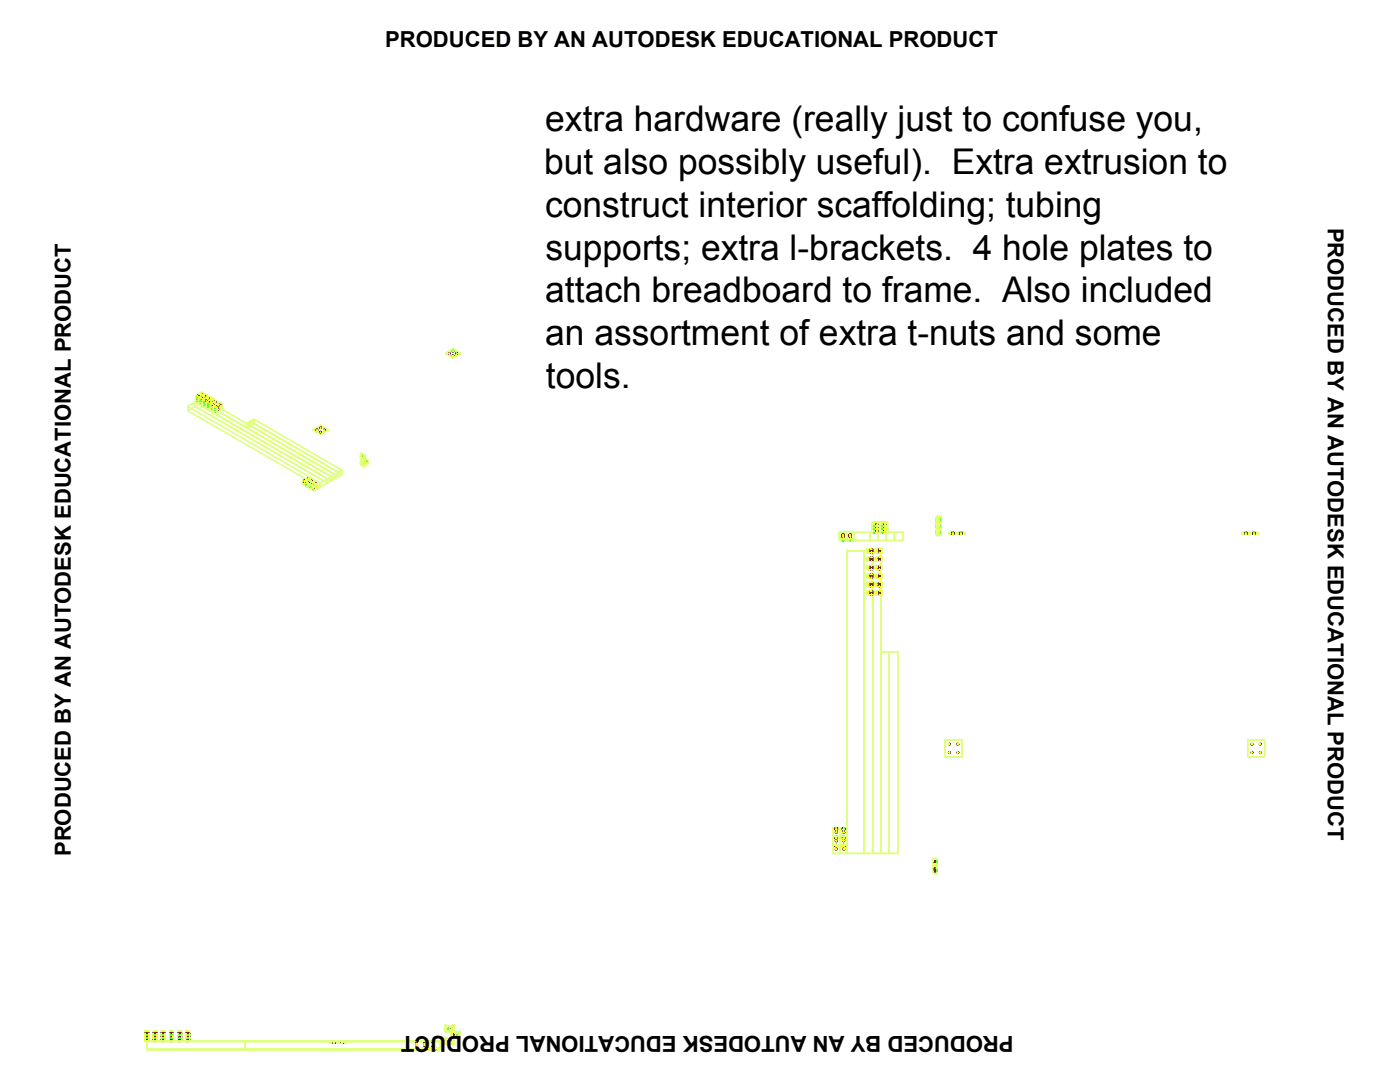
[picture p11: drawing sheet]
<svg xmlns="http://www.w3.org/2000/svg" width="279mm" height="216mm" viewBox="0 0 279 216" stroke-linecap="round" stroke-linejoin="round" font-family="sans-serif">
<defs><g id="words">
<g font-size="7.1">
<text x="108.8" y="26.2">extra hardware (really just to confuse you,</text>
<text x="108.6" y="34.8">but also possibly useful). Extra extrusion to</text>
<text x="108.8" y="43.3">construct interior scaffolding; tubing</text>
<text x="108.9" y="51.8">supports; extra l-brackets. 4 hole plates to</text>
<text x="108.8" y="60.4">attach breadboard to frame. Also included</text>
<text x="108.8" y="68.9">an assortment of extra t-nuts and some</text>
<text x="109" y="77.4">tools.</text>
</g>
<g font-size="4.4">
<text x="76.9" y="9.5">PRODUCED BY AN AUTODESK EDUCATIONAL PRODUCT</text>
<text x="265" y="45.4" transform="rotate(90 265 45.4)">PRODUCED BY AN AUTODESK EDUCATIONAL PRODUCT</text>
<text x="14.2" y="170.8" transform="rotate(-90 14.2 170.8)">PRODUCED BY AN AUTODESK EDUCATIONAL PRODUCT</text>
<text x="202.3" y="206.8" transform="rotate(180 202.3 206.8)">PRODUCED BY AN AUTODESK EDUCATIONAL PRODUCT</text>
</g>
</g></defs>
<!-- layer: extra hardware -->
<g fill="none" stroke="#dfff7f" stroke-width=".25">
<path d="M39 79.7l.1-.1-.1 .4zM39 79l.1 1.2-.1-.2M39 79.4l.1-.1-.1 .4zM39 79l.1-.1-.1 .5zM39.1 79.6l.5-.3 .3 .2-.5 .3h-.3zM39.1 79.3l.5-.3 .3 .2-.5 .3-.3-.1zM39.1 78.9l.5-.3 .3 .2-.5 .3h-.3zM39.1 79.9v.2h.3M39.1 79.5v.2h.3M39.1 79.2v.2h.3M39.1 80l.5-.3 .3 .2-.6 .3-.2-.1zM39.1 79.6l.5-.3v.4l-.5 .3z"/>
<path d="M39.1 79.1h.2v.4l-.2-.1 .2 .1v.3h-.2h.2v.4h-.2M39.1 79.3l.5-.3v.3l-.5 .3zM39.1 79.6l.5-.3 .3 .2-.5 .3M39.1 78.9l.5-.3v.4l-.5 .3zM39.1 79.2l.5-.2 .3 .1-.5 .3M39.3 79.1h.1v.3l-.1 .1 .1-.1v.4h-.1h.1v.4h-.1M39.6 78.6l.3 .3v.3l-.3-.2 .3 .2v.3l-.3-.2 .3 .2v.4l-.3-.2M39.7 79.8l.7-.4 26.4 15.3-.7 .4zM39.7 79.8l26.4 15.3v.9l-26.4-15.3zM39.7 79.8v.9l.7-.5 26.4 15.3-.7 .5-26.4-15.3 .7-.5v-.8zM39.7 79.8l26.4 15.3-.8 .4v.9l.8-.4v-.9v.9l-26.4-15.3zM39.8 78.6v1.1v-.1"/>
<path d="M39.8 79.4v1.2v-.1M39.8 78.9l.5-.3 .4 .2-.6 .3-.3-.1zM39.8 78.5l.5-.3 .4 .2-.6 .3h-.3zM39.8 79.4l.5-.3 .4 .2-.6 .3zM39.8 78.8v.2h.3M39.8 79.2l.5-.3 .4 .2-.7 .3h-.2zM39.8 79.5l.5-.2 .4 .1-.6 .4-.3-.1zM39.8 79.2l.5-.3v.4l-.5 .2zM39.8 79.2v.4zM39.8 78.7h.2v.4l-.2-.1 .2 .1v.3h-.2h.2v.4l-.2-.1M39.8 79.5l.2 .1v.3h-.2h.2v.3h-.2h.2v.4h-.2M39.8 78.9l.5-.3v.3l-.5 .3z"/>
<path d="M39.8 78.9v.4zM39.8 79.7l.5-.3 .4 .2-.6 .3h-.3zM39.8 79.7l.5-.3v.3l-.5 .3zM39.8 80l.5-.3 .4 .2-.5 .3M39.8 79.7v.4zM39.8 78.5l.5-.3v.4l-.5 .3zM39.8 78.8l.5-.2 .4 .1-.5 .3M39.8 78.5v.4zM39.8 79.4l.5-.3v.3l-.5 .3zM39.8 79.7l.5-.3 .4 .2-.5 .3M39.8 79.4v.4zM39.8 80v.2h.4"/>
<path d="M39.8 79.6v.2h.4M39.9 78.9l-.5 .2v.3l.5-.2-.5 .2v.4l.5-.3-.5 .3v.4l.5-.3M39.9 79.9l-.3-.2-.5 .2M39.9 79.9l-.5 .2M40 78.7h.2v.3l-.2 .1 .2-.1v.4h-.2h.2v.3l-.2 .1M40 79.6l.2-.1v.4h-.2h.2v.3h-.2h.2v.4h-.2M40.1 79.4l-.4-.1 .6-.4 .4 .2-.5 .3M40.3 78.2l.4 .2v.4l-.4-.2 .4 .2v.3l-.4-.2 .4 .2v.3l-.4-.1M40.3 79.1l.4 .2v.3l-.4-.2 .4 .2v.4l-.4-.3 .4 .3v.3l-.4-.2M40.4 79.4l26.4 15.3-.7 .4v.9l.7-.5v-.8v.8l-26.4-15.3zM40.5 79.7l.5-.4 .4 .2-.6 .4zM40.5 80l.5-.3 .4 .2-.6 .3z"/>
<path d="M40.5 79.7l.1-.1-.1 .4zM40.5 79l.1 1.2-.1-.2M40.5 79.9l.1 1.1-.1-.1M40.5 79.3l.5-.3 .4 .2-.5 .3h-.3zM40.5 79.4l.1-.1-.1 .4zM40.5 79l.5-.4 .4 .3-.5 .2h-.3zM40.5 79l.1-.1-.1 .5zM40.5 79.8l.5-.3 .4 .2-.5 .3h-.3zM40.5 79.9l.1-.1-.1 .4zM40.6 79.2v.2h.3M40.6 79.6l.4-.3v.4l-.4 .3zM40.6 79.9l.4-.2 .4 .2-.7 .3-.2-.2z"/>
<path d="M40.6 79.1h.2v.4l-.2-.1 .2 .1v.4l-.2-.1 .2 .1v.3h-.2M40.6 80h.2v.3h-.2h.2v.4l-.2-.1 .2 .1v.4l-.2-.1M40.6 79.3l.4-.3v.3l-.4 .3zM40.6 79.6l.4-.3 .4 .2-.7 .3-.2-.1zM40.6 78.9l.4-.3v.4l-.4 .3zM40.6 79.2l.4-.2 .4 .1-.5 .3M40.6 79.8l.4-.3v.3l-.4 .3zM40.7 78.4l-.5 .3v.3l.5-.2-.5 .2v.4l.5-.3-.5 .3v.3l.5-.3M40.7 79.4l-.4-.2-.6 .4 .4 .1M40.7 79.3l-.5 .2v.4l.5-.3-.5 .3v.3l.5-.2-.5 .2v.4l.5-.3M40.7 79.4l-.5 .3M40.8 79.1h.1v.3l-.1 .1 .1-.1v.4l-.1 .1 .1-.1v.4h-.1"/>
<path d="M40.8 80h.1v.3h-.1h.1v.3l-.1 .1 .1-.1v.4l-.1 .1M41 78.6l.4 .3v.3l-.4-.2 .4 .2v.3l-.4-.2 .4 .2v.4l-.4-.2M41 79.5l.4 .2v.3l-.4-.2 .4 .2v.4l-.4-.2 .4 .2v.3l-.4-.2M41.2 79.4l.1 1.2-.1-.1M41.2 79.7l.6-.3 .3 .2-.5 .3h-.3zM41.2 79.8l.1-.1-.1 .4zM41.2 79.4l.6-.3 .3 .1-.5 .4h-.3zM41.2 79.4h.1l-.1 .4zM41.3 79.6v.2h.3M41.3 79.7l.5-.3v.3l-.5 .3zM41.3 79.5l.2 .1v.3h-.2h.2v.4l-.2-.1M41.3 79.4l.5-.3v.3l-.5 .3z"/>
<path d="M41.3 79.7l.5-.3 .3 .2-.5 .3M41.4 79.5l-.5 .3v.4l.5-.3M41.4 79.7l-.5 .3v.3l.5-.3-.5 .3v.3l.5-.2-.5 .2v.4l.5-.3M41.4 78.9l-.5 .2v.3l.5-.2-.5 .2v.4l.5-.3M41.5 79.6l.1-.1v.4h-.1h.1v.3l-.1 .1 .1-.1v.4h-.1M41.8 79.1l.3 .2v.3l-.3-.2 .3 .2v.4l-.3-.3 .3 .3v.3l-.3-.2M41.8 79.9l.3 .2v.4l-.3-.3 .3 .3v.3l-.3-.2 .3 .2v.3l-.3-.1M42 79.9v1.1v-.1M42 79.8l.5-.3 .4 .2-.6 .3h-.3zM42 80h.2v.3h-.2h.2v.4h-.2h.2v.4l-.2-.1M42 79.8l.5-.3v.3l-.5 .3zM42 79.8v.4z"/>
<path d="M42.1 80l-.5 .2v.4l.5-.3M42.1 79.3l-.5 .2v.4l.5-.3-.5 .3v.3l.5-.2M42.1 80l-.3-.3-.6 .4 .4 .1M42.1 80l-.5 .2M42.2 80h.2v.3h-.2h.2v.4h-.2h.2v.3l-.2 .1M42.5 79.5l.4 .2v.3l-.4-.2 .4 .2v.4l-.4-.2 .4 .2v.3l-.4-.2M42.9 79.7l-.5 .3v.3l.5-.3-.5 .3v.4l.5-.3M43.3 79.9l.3 .2v.4l-.3-.3 .3 .3v.3l-.3-.2 .3 .2v.3l-.3-.1M88.9 70.4l1.5-.8v.2l-1.5 .8zM88.9 70.4l1.5 .9v.1l-1.5-.8zM88.9 70.4l1.5-.8 1.5 .8-1.5 .9zM88.9 70.6l1.5 .8"/>
<path d="M90.4 69.6l1.5 .8v.2l-1.5-.8zM90.4 71.3l1.5-.9v.2l-1.5 .8zM90.4 69.8l-1.5 .8M90.4 69.8l1.5 .8M91.9 70.6l-1.5 .8M37.5 81.1l26.4 15.3v.8v-.8l1.4-.9v.9l-1.4 .8-26.4-15.3zM37.5 81.9l1.4-.8 26.4 15.3-1.4 .8zM37.5 81.1l1.4-.9 26.4 15.3-1.4 .9-26.4-15.3 1.4-.9v.9l-1.4 .8zM38.9 80.2l.8-.4 26.4 15.3-.8 .4zM38.9 80.2l26.4 15.3v.9l-26.4-15.3zM38.9 80.2v.9l.8-.4 26.4 15.3-.8 .4-26.4-15.3 .8-.4v-.9zM39.8 80l.5-.3 .4 .3-.6 .2h-.3z"/>
<path d="M39.8 80.4l.5-.3 .4 .2-.7 .3h-.2zM39.8 80l.5-.3v.4l-.5 .3zM39.8 80v.5zM39.8 80.3v.2h.4M40.5 80.5l.5-.3 .4 .2-.5 .3h-.3zM40.5 80.8l.5-.3 .4 .2-.6 .4zM40.5 80.5h.1l-.1 .4zM40.5 80.2l.5-.4 .4 .2-.5 .3h-.3zM40.5 80.2l.1-.1-.1 .4zM40.6 80v.2h.3M40.6 80.5l.4-.3v.3l-.4 .3zM40.6 80.1l.4-.3v.4l-.4 .3z"/>
<path d="M40.6 80.4l.4-.2 .4 .1-.7 .4-.2-.2zM40.6 80.1l.4-.3 .4 .2-.5 .3M40.7 80.3l-.4-.2-.5 .2M40.7 80.3l-.5 .2M41.2 80.1l.6-.4 .3 .3-.6 .3zM41.2 80.1l.1-.1-.1 .5zM41.2 80.3l.1 1.1-.1-.1M41.3 80.5l.5-.3 .3 .3-.5 .3-.3-.1zM41.3 80.2l.5-.3 .3 .2-.5 .3h-.3zM41.3 80.5v.2h.3M41.3 80.4l.5-.3 .3 .2-.5 .3h-.3zM41.3 80l.5-.3v.4l-.5 .3z"/>
<path d="M41.3 80.2l.2 .1v.3h-.2M41.3 80.9l.5-.3 .3 .2-.5 .3h-.3zM41.3 81.2l.5-.2 .3 .1-.6 .4-.2-.1zM41.3 80.9l.5-.3v.4l-.5 .2zM41.3 80.9l-.1 .4zM41.3 80.4h.2v.4l-.2-.1 .2 .1v.3h-.2h.2v.4l-.2-.1M41.3 80.5l.5-.3v.4l-.5 .3zM41.3 80.5l-.1 .5zM41.3 80.2l.5-.3v.3l-.5 .3zM41.3 80.5l.5-.3 .3 .2-.5 .3M41.3 80.2l-.1 .4zM41.4 80.7l-.4-.2-.4 .3"/>
<path d="M41.4 80.7l-.7 .3-.2-.1 .1-.1M41.5 80.4h.1v.3l-.1 .1 .1-.1v.4h-.1h.1v.3l-.1 .1M42 81.4l.5-.4 .4 .2-.5 .3h-.3zM42 81.7l.5-.3 .4 .2-.6 .3zM42 81.4l.1-.1-.1 .4zM42 80.7l.1 1.2-.1-.2M42 80.1l.5-.3 .4 .2-.6 .3h-.3zM42 81l.5-.3 .4 .2-.6 .3zM42 81.1l.1-.1-.1 .4zM42 80.7l.5-.4 .4 .2-.6 .3zM42 80.7l.1-.1-.1 .5zM42 80v.2h.3"/>
<path d="M42 80.5l.5-.3 .4 .2-.7 .3-.2-.1zM42 80.8l.5-.3 .4 .2-.6 .4-.3-.1zM42 80.5l.5-.3v.3l-.5 .3zM42 80.5v.4zM42 80.1l.5-.3v.4l-.5 .3zM42 80.4l.5-.2 .4 .2-.7 .3-.3-.2zM42 80.1v.4zM42 80.1l.5-.3 .4 .2-.5 .3M42 81.6v.2h.4M42 80.9v.2h.4M42.1 81.3l.4-.3v.4l-.4 .2zM42.1 80.8h.1v.4l-.1-.1 .1 .1v.3h-.1h.1v.4h-.1"/>
<path d="M42.1 81l.4-.3v.3l-.4 .3zM42.1 80.6l.4-.3v.4l-.4 .3zM42.1 80.9l.4-.2 .4 .1-.5 .3M42.1 80.3l-.3-.2-.6 .3 .4 .1M42.1 80.8l-.5 .3v.3l.5-.3M42.1 81.1l-.3-.2-.6 .4 .4 .1M42.1 80.1l-.5 .3v.3l.5-.2-.5 .2v.4l.5-.3M42.1 80.8l-.3-.2-.6 .3 .4 .2M42.1 80.3l-.5 .2M42.1 81.1l-.5 .3M42.1 80.8l-.5 .3M42.2 80.8h.2v.3l-.2 .1 .2-.1v.4h-.2h.2v.4h-.2"/>
<path d="M42.4 81.5l-.4-.1 .5-.4 .4 .2-.5 .3M42.5 80.3l.4 .2v.4l-.4-.2 .4 .2v.3l-.4-.2 .4 .2v.4l-.4-.2M42.7 80.9l.6-.3 .3 .2-.6 .3zM42.7 81l.1-.1-.1 .4zM42.7 80.3l.1 1.1-.1-.1M42.7 81.8l.6-.4 .3 .2-.5 .3h-.3zM42.7 82.1l.6-.3 .3 .2-.6 .3zM42.7 81.8l.1-.1-.1 .5zM42.7 81.1l.1 1.2-.1-.1M42.7 80.6l.6-.4 .3 .3-.5 .3h-.3zM42.7 80.6l.1-.1-.1 .5zM42.7 81.5l.1-.1-.1 .4z"/>
<path d="M42.7 80.2l.6-.3 .3 .2-.5 .3h-.3zM42.7 80.3l.1-.1-.1 .4zM42.7 81.1h.1l-.1 .4zM42.7 81.4l.6-.3 .3 .2-.5 .3h-.4zM42.7 81.1l.6-.3 .3 .2-.5 .3-.4-.1zM42.8 81.3v.2h.3M42.8 81.2l.5-.2 .3 .1-.6 .4-.3-.1zM42.8 80.9l.5-.3v.4l-.5 .2zM42.8 81.1h.2v.4l-.2-.1M42.8 81.7l.5-.3v.4l-.5 .3zM42.8 81.2l.2 .1v.3h-.2h.2v.4l-.2-.1 .2 .1v.3h-.2M42.8 80.5l.5-.3v.4l-.5 .3z"/>
<path d="M42.8 80.4h.2v.4l-.2-.1 .2 .1v.3h-.2M42.8 81.4l.5-.3v.3l-.5 .3zM42.8 80.2l.5-.3v.3l-.5 .3zM42.8 80.5l.5-.3 .3 .2-.7 .4-.2-.2 .1-.1M42.8 81.1l.5-.3v.3l-.5 .3zM42.8 81.4l.5-.3 .3 .2-.5 .3M42.9 80.4l-.5 .3v.3l.5-.3M42.9 80.7l-.4-.2-.5 .3M42.9 80.7l-.7 .3-.3-.1 .1-.1M42.9 80.5l-.5 .3v.3l.5-.2-.5 .2v.4l.5-.3-.5 .3v.4l.5-.3M42.9 81.6l-.4-.2-.4 .2M42.9 81.6l-.5 .2"/>
<path d="M43 80.4h.1v.3l-.1 .1 .1-.1v.4h-.1h.1v.3l-.1 .1M43 81.3l.1-.1v.4h-.1h.1v.3l-.1 .1 .1-.1v.4h-.1M43.3 80.8l.3 .2v.3l-.3-.2 .3 .2v.3l-.3-.2 .3 .2v.4l-.3-.2M43.4 81.4l.1-.1-.1 .4zM43.4 80.7l.1 1.2-.1-.2M43.4 81.1l.1-.1-.1 .4zM43.4 80.7l.1-.1-.1 .5zM43.5 81l.5-.3 .3 .2-.5 .3-.3-.1zM43.5 80.6l.5-.3 .3 .2-.5 .3h-.3zM43.5 81.6v.2h.3M43.5 81.3l.5-.2 .3 .1-.6 .4-.2-.1zM43.5 81.6l.5-.2 .3 .2-.5 .3h-.3z"/>
<path d="M43.5 81.3l.5-.2v.3l-.5 .2zM43.5 80.8h.2v.4l-.2-.1 .2 .1v.4l-.2-.1 .2 .1v.3h-.2M43.5 81l.5-.3v.4l-.5 .2zM43.5 80.6l.5-.3v.4l-.5 .3zM43.6 80.8l-.5 .3v.3l.5-.3M43.6 81.1l-.3-.2-.5 .3M43.6 81.1l-.7 .3-.2-.1 .1-.1M43.6 81.6l-.5 .3v.4l.5-.3M43.6 82l-.3-.2-.5 .2M43.6 82l-.7 .3-.2-.2 .1-.1M43.6 80.1l-.5 .3v.3l.5-.2-.5 .2v.4l.5-.3M43.6 80.8l-.3-.2-.5 .2"/>
<path d="M43.6 80.8l-.7 .3-.2-.2 .1-.1M43.6 81l-.5 .2v.4l.5-.3-.5 .3v.3l.5-.3M43.6 81.6l-.3-.2-.5 .3M43.6 81.6l-.7 .3-.2-.1 .1-.1M43.7 80.8h.1v.3l-.1 .1 .1-.1v.4l-.1 .1 .1-.1v.4h-.1M43.8 81.1l-.4-.1 .6-.3 .3 .1-.5 .3M44 80.3l.3 .2v.4l-.3-.2 .3 .2v.3l-.3-.1 .3 .1v.4l-.3-.2M44.3 81.2l-.5 .3v.4l.5-.3M44.3 81.6l-.3-.2-.5 .2M44.3 80.5l-.5 .3v.3l.5-.2-.5 .2v.4l.5-.3M44.3 81.2l-.3-.2-.6 .4 .4 .1M44.3 81.6l-.5 .2"/>
<path d="M44.3 81.2l-.5 .3M49.2 84.5l.7-.4-.7 .4v.8l.7-.4v-.8l17.6 10.2-.7 .4zM49.2 85.3l.7-.4 17.6 10.2-.7 .4zM49.2 84.5l17.6 10.2v.8l.7-.4v-.8l-.7 .4v.8l-17.6-10.2zM49.9 84.1l.8-.5-.8 .5v.8l.8-.4v-.9l17.6 10.2-.8 .5zM49.9 84.9l.8-.4 17.6 10.2-.8 .4zM49.9 84.1l17.6 10.2v.8l.8-.4v-.9l-.8 .5v.8l-17.6-10.2zM49.9 84.1l17.6 10.2v.8l-17.6-10.2zM50.7 83.6l17.6 10.2v.9l-17.6-10.2zM60.4 95.8l.1 .1v.7l.6 .5-.7-.4zM60.4 95.8l.8-.3-.7 .4zM60.4 95.8l.6-.3v.8l-.6 .4z"/>
<path d="M60.4 96.7l.6-.4 .8 .5-.7 .3zM60.5 96.6l.7-.3 .6 .3-.7 .4zM61 95.5h.2v.8l.6 .3v.2l-.8-.5zM61 95.5l.7-.4 .1 .1zM61 95.5l.7-.4v.9l-.7 .3zM61 96.3l.7-.3 .7 .4-.6 .4zM61.1 96.3h.1v.7l.7 .5-.8-.4zM61.1 96.3l.8-.3-.7 .3zM61.1 96.3l.7-.4v.9l-.7 .3zM61.1 97.1l.7-.3 .7 .4-.6 .3zM61.1 97l.7-.4v.2l-.7 .3zM61.2 96.3l.6-.4 .6 .3-.6 .4z"/>
<path d="M61.2 97l.7-.3 .6 .3-.6 .4zM61.7 95.1l.1 .1v.7l.6 .3v.2l-.7-.4zM61.8 95.9l.1 .1v.7l.6 .3v.2l-.7-.4zM61.8 95.9l.6-.4 .2 .1zM61.8 95.9l.6-.4v.9l-.6 .4zM61.8 96.8l.6-.4 .7 .4-.6 .4zM61.8 96.6l.6-.4v.2l-.6 .4zM61.8 95.2v.7l-.6 .4v-.8v.8l-.7 .3v-.7M61.9 96.7l.1 .1v.6l.6 .5-.7-.4zM61.9 96.7l.7-.3-.6 .4zM61.9 96.7l.6-.4v.9l-.6 .3zM61.9 97.5l.6-.3 .7 .4-.6 .3z"/>
<path d="M61.9 97.4l.6-.4v.2l-.6 .3zM61.9 96.7l.7-.4 .5 .3-.6 .4zM62 97.4l.6-.3 .6 .3-.6 .4zM62.4 95.5l.2 .1v.7l.5 .3v.2l-.7-.4zM62.5 85.7l1.5-.8v.1l-1.5 .9zM62.5 85.7l1.5 .9v.1l-1.5-.8zM62.5 96.3l.1 .1v.7l.6 .3v.2l-.7-.4zM62.5 96.3l.6-.3h.2zM62.5 96.3l.6-.3v.8l-.6 .4zM62.5 97.2l.6-.4 .8 .4-.7 .4zM62.5 97l.6-.4v.2l-.6 .4zM62.5 85.7l1.5-.8 1.5 .8-1.5 .9z"/>
<path d="M62.5 85.9l1.5 .8M62.6 95.6v.7l-.7 .4v-.7v.7l-.7 .3v-.7M62.6 97.8l.6-.4v.2l-.6 .3zM62.6 97.1l.7-.4 .6 .4-.7 .3zM63.1 96h.2v.7l.6 .4v.1l-.8-.4zM63.2 97.4l.7-.3v.1l-.7 .4zM63.3 96v.7l-.7 .4v-.7v.7l-.6 .3v-.6M64 84.9l1.5 .8v.2l-1.5-.9zM64 86.6l1.5-.9v.2l-1.5 .8zM64 85l-1.5 .9M64 85l1.5 .9M65.5 85.9l-1.5 .8"/>
<path d="M72 90.7h.1M72 90.7v.1M72 90.6h.1M72 91.3h.1M72 91.4h.1M72 91.9v.2M72 92h.1M72 92.1h.1M72 92.6h.1M72 92.6v.1M72 92.7h.1M72 90.6l.1-.1v.7l-.1 .1z"/>
<path d="M72 90.6v.8v-.1M72 90.7l.1 .1v.7l-.1-.1M72 91.9l.1-.1v.7l-.1 .1zM72 91.9v.7M72 92.1l.1 .1v.6l-.1-.1M72 90.6v.1M72 91.3v.1M72 90.8h.1M72 92.5v.1M72 91.4v.1M72 91.5h.1M72 92.8h.1"/>
<path d="M72 92.1l.1 .1M72.1 90.5l-.1 .1M72.1 90.5h.1M72.1 91.2l-.1 .1M72.1 91.8h.1M72.1 91.8l-.1 .1M72.1 92.5l-.1 .1v.2M72.1 92.5h.1M72.1 90.5v.7zM72.1 90.8l.4 .3v.6l-.4-.2zM72.1 91.8v.7zM72.1 92.2l.4 .2v.6l-.4-.2z"/>
<path d="M72.1 91.1h.1M72.1 91.1v.1M72.1 92.4h.1M72.1 92.4v.1M72.2 90.5l.1 .1v.6l-.1-.1zM72.2 91.8l.1 .1v.6l-.1-.1M72.3 90.6l.2 .1M72.3 91.2l.2 .1M72.3 91.9l.2 .1M72.3 92.5l.2 .2M72.3 91.9l.1 .6zM72.4 91.7h.1"/>
<path d="M72.4 92.3l.1 .1M72.4 90.5l.2 .2v.6l-.2-.1zM72.4 90.5l-.1 .7zM72.4 91.9l.2 .1v.6l-.2-.1zM72.4 92.2h.1M72.4 91.6h.1M72.4 92.3h.1M72.4 91.6l.1 .8zM72.4 91.6l.1-.1-.1 .8M72.4 91.6v.1M72.4 92.2v.1M72.5 91.1h.1"/>
<path d="M72.5 91.7h.1M72.5 91.7l.1 .1M72.5 92.4h.1M72.5 92.4h.3M72.5 92.1l-.1 .2M72.5 93h.1M72.5 93h.3M72.5 92.1l.4 .2-.4 .1zM72.5 91.1h.1v.7l-.1-.1zM72.5 92.4h.1v.7l-.1-.1zM72.5 92.1h.1M72.5 91.5h.1"/>
<path d="M72.5 91.7l.3 .3v.6l-.3-.2zM72.5 91.5h.1v.6h-.1M72.5 92.1l-.1 .1M72.5 91.5l-.1 .1M72.5 91.9h.1M72.5 91.9l.1 .1M72.5 92h.1M72.5 91.6v.3M72.5 92v.3M72.5 90.7v.6zM72.5 90.7l.3 .2v.6l-.3-.2zM72.5 92l.3 .2v.6l-.3-.1z"/>
<path d="M72.5 91.9l.2 .1M72.5 92h.2M72.5 91.9v.1M72.5 91.9h.2M72.5 93.1h.1M72.5 91.7v.3M72.5 91.9v.3M72.6 91.1h.1M72.6 91.5l.3 .1M72.6 92h.1M72.6 91.5l-.2 .1M72.6 92.4h.1"/>
<path d="M72.6 92v.6M72.6 92.1h.1M72.6 91.5h.1M72.6 91.5h-.1M72.6 92.1h-.1M72.6 92.1h.2M72.6 92.1l.2 .1M72.6 91.7v.7M72.6 91.6v.2M72.6 91.9v.3M72.6 91.1h.2v.6l-.2 .1M72.6 92.4h.2v.6l-.2 .1"/>
<path d="M72.7 91.9h.1M72.7 92h.1M72.7 91.7v.3M72.7 91.6v.3M72.7 92v.3M72.7 91.9v.3M72.8 91.9l-.1 .1M72.8 91.6v.3M72.8 92v.3M72.8 91.1h-.2M72.8 91.7h.1M72.8 91.1l.1-.1-.1 .7"/>
<path d="M72.8 92.4l.1-.1-.1 .7M72.8 92.1h.1M72.8 91.5h.1M72.8 91.5l.3 .2v.6l-.3-.2zM72.8 90.9h.1M72.8 92.8v.2M72.8 92.2h.1M72.8 90.9v.2M72.8 91.7l-.2 .1M72.8 92.2l.1 .1M72.8 92.6h.6M72.9 91.6l-.3-.1h.2v.6h-.2"/>
<path d="M72.9 91h.1M72.9 91.6l-.3 .2M72.9 91.6h.1M72.9 91.6l-.1 .1M72.9 92.3h.1M72.9 92.2l-.1 .2M72.9 92.9h.1M72.9 91l-.1-.1 .1 .7M72.9 92.3l-.1-.1 .1 .7M72.9 92.6h.1M72.9 92.3l-.1 .1M73 92.7h.1"/>
<path d="M73 92h.1M73 92h-.2v.6l.2 .1M73.1 92.3l.2 .1M73.1 91.7l.2 .1M73.1 92.7h.1M73.1 92h.1M73.1 91.7l.1 .6zM73.2 91.7l.1 .1v.6l-.1-.1zM73.2 92.7h.1M73.2 92h.1M73.2 92h.2v.6l-.2 .1zM73.2 92h-.2v.7h.2"/>
<path d="M73.3 91.8v.6zM73.3 91.8l.2 .1v.6l-.2-.1zM73.4 92.6h.1M73.4 92h.1M73.4 91.9h.1M73.4 91.9v.1M73.5 91.9l-.2 .1h-.5M73.5 91.9l-.1 .7zM73.5 92.5v.1M167.5 107.6v-1.4v1.7M167.5 106.2h.1M167.5 107.6h.1"/>
<path d="M167.5 107.6v.3M167.5 106.2v1.4h1.5v-1.4h-1.5h1.5M167.5 106.2h1.5v1.7h-1.5zM167.5 107.9h1.5v-.3h-1.5v.3h1.5M167.5 107.6h2.9M169 107.6v-1.4v1.7M169 106.2h.1M169 107.6h.1M169 107.6v.3M169 106.2v1.4h1.4v-1.4h-1.4h1.4M169 106.2h1.4v1.7h-1.4zM169 107.9h1.4v-.3h-1.4v.3h1.4"/>
<path d="M169.1 109.9h.1M169.1 109.9v60.4v-60.4h3.4v60.4h-3.4zM170.4 106.2v1.7v-1.7h3.2v1.7h-3.2zM170.4 106.2h.1M170.4 107.9h.1M170.4 106.2h3.2h-3.2M170.4 106.2h3.2v1.7h-3.2zM170.4 107.6v-1.4v1.7M170.4 107.6h.1M170.4 107.6v.3M172.5 109.9h.1M172.5 109.9v60.4v-60.4h1.6v60.4h-1.6z"/>
<path d="M172.5 109.9h1.6zM173 109.6l1.4-.1v.8h-1.1a.4 .4 0 0 1-.4-.2 .4 .4 0 0 1 .1-.5zM173 111.3l1.4-.1v.8h-1.1a.41 .41 0 0 1-.4-.2 .41 .41 0 0 1 .1-.5zM173 113l.2-.1h1.2v.8h-1.1a.38 .38 0 0 1-.4-.3 .38 .38 0 0 1 .1-.4zM173 114.7l1.4-.1v.7h-1.1a.41 .41 0 0 1-.4-.2 .41 .41 0 0 1 .1-.4zM173 116.4l.2-.2h1.2v.8h-1.1a.41 .41 0 0 1-.4-.2 .41 .41 0 0 1 .1-.4zM173 118l1.4-.1v.8h-1.1a.4 .4 0 0 1-.4-.2 .4 .4 0 0 1 .1-.5zM173.1 111.3l.2-.1a.4 .4 0 0 0-.4 .4 .4 .4 0 0 0 .4 .4h1.1v-.8h-1.1h1.1v.8h-1.1a.4 .4 0 0 1-.4-.3 .4 .4 0 0 1 .2-.4zM173.3 109.5a.4 .4 0 0 0-.4 .4 .4 .4 0 0 0 .4 .4h1.1v-.8h-1.1h1.1v.8h-1.1a.39 .39 0 0 1-.4-.3 .39 .39 0 0 1 .2-.4l.2-.1M173.3 112.8a.4 .4 0 0 0-.4 .5 .4 .4 0 0 0 .4 .4h1.1v-.8h-1.1h1.1v.8h-1.1l-.3-.2a.4 .4 0 0 1 .3-.6M173.3 114.5a.4 .4 0 0 0-.4 .5 .4 .4 0 0 0 .4 .3h1.1v-.7h-1.1h1.1v.7h-1.1a.39 .39 0 0 1-.4-.2 .39 .39 0 0 1 .2-.5h.2M173.3 116.2a.4 .4 0 0 0-.4 .4 .4 .4 0 0 0 .4 .4"/>
<path d="M173.3 117.9a.4 .4 0 0 0-.4 .4 .4 .4 0 0 0 .4 .4h1.1v-.8h-1.1h1.1v.8h-1.1a.39 .39 0 0 1-.4-.3 .39 .39 0 0 1 .2-.4l.2-.1M173.3 116.2a.4 .4 0 0 0-.4 .4 .4 .4 0 0 0 .4 .4h1.1v-.8h-1.1h1.1v.8h-1.1M173.6 106.2h1.7v1.7v-1.7v1.7h-1.7zM173.6 106.2h1.7h-1.7M173.6 107.9v-1.7v1.7M173.6 106.2h.1M173.6 106.2h1.7v1.7h-1.7zM173.6 107.9h-3.2h3.2M173.6 106.2v1.7v-1.7M173.6 107.9h.1M174.1 105.6h1.4zM174.1 106.2h1.4z"/>
<path d="M174.1 105.6h.2v.6h-.2zM174.1 104.3v1.9M174.1 106.2h.3zM174.1 104.9h1.4zM174.1 105.5h.3zM174.1 104.3h1.4zM174.1 104.3h.2v.6h-.2zM174.1 104.9h.3zM174.1 105.6h.3v.6h-.3zM174.1 104.9v.7M174.1 104.9h.2v.7h-.2M174.1 104.3h.3v.6h-.3z"/>
<path d="M174.1 109.9h1.7v60.4v-60.4v60.4h-1.7zM174.1 109.9h.1M174.1 109.9v60.4v-60.4h1.7v60.4h-1.7zM174.1 109.9h1.7zM174.3 105.6h.1v.6h-.1zM174.3 104.9h.1v.7h-.1zM174.3 104.9h-.2v.7h.2M174.3 104.9h.1v.7h-.1M174.3 104.3h.1v.6h-.1zM174.4 105.6h1.1v.6h-1.1zM174.4 106.2h1.1zM174.4 104.9h1.1v.7h-1.1z"/>
<path d="M174.4 105.5h1.1zM174.4 104.3h1.1v.6h-1.1zM174.4 104.9h1.1zM174.7 109.6l1.3-.1v.8h-1.1a.4 .4 0 0 1-.3-.2 .4 .4 0 0 1 .1-.5zM174.7 111.3l1.3-.1v.8h-1.1a.41 .41 0 0 1-.3-.2 .41 .41 0 0 1 .1-.5zM174.7 113l.1-.1h1.2v.8h-1.1a.38 .38 0 0 1-.3-.3 .38 .38 0 0 1 .1-.4zM174.7 114.7l1.3-.1v.7h-1.1a.41 .41 0 0 1-.3-.2 .41 .41 0 0 1 .1-.4zM174.7 116.4l.1-.2h1.2v.8h-1.1a.41 .41 0 0 1-.3-.2 .41 .41 0 0 1 .1-.4zM174.7 118l1.3-.1v.8h-1.1a.4 .4 0 0 1-.3-.2 .4 .4 0 0 1 .1-.5zM174.9 109.5a.4 .4 0 0 0-.4 .4 .4 .4 0 0 0 .4 .4M174.9 111.2a.4 .4 0 0 0-.4 .4 .4 .4 0 0 0 .4 .4M174.9 112.8a.4 .4 0 0 0-.4 .4 .4 .4 0 0 0 .4 .5"/>
<path d="M174.9 114.5a.4 .4 0 0 0-.4 .4 .4 .4 0 0 0 .4 .4M174.9 116.2a.4 .4 0 0 0-.4 .4 .4 .4 0 0 0 .4 .4M174.9 117.9a.4 .4 0 0 0-.4 .4 .4 .4 0 0 0 .4 .4M174.9 109.5a.38 .38 0 0 0-.3 .4 .38 .38 0 0 0 .3 .4h1.1v-.8h-1.1h1.1v.8h-1.1M174.9 111.2a.4 .4 0 0 0-.3 .4 .4 .4 0 0 0 .3 .4h1.1v-.8h-1.1h1.1v.8h-1.1M174.9 112.9a.38 .38 0 0 0-.3 .4 .38 .38 0 0 0 .3 .4h1.1v-.8h-1.1h1.1v.8h-1.1M174.9 114.6h-.2a.4 .4 0 0 0-.1 .5 .4 .4 0 0 0 .3 .2h1.1v-.7h-1.1h1.1v.7h-1.1M174.9 116.2a.4 .4 0 0 0-.3 .4 .4 .4 0 0 0 .3 .4h1.1v-.8h-1.1h1.1v.8h-1.1M174.9 117.9a.38 .38 0 0 0-.3 .4 .38 .38 0 0 0 .3 .4h1.1v-.8h-1.1h1.1v.8h-1.1M175.3 106.2h1.6v1.7v-1.7v1.7h-1.6zM175.3 106.2h1.6h-1.6M175.3 107.9v-1.7v1.7"/>
<path d="M175.3 106.2h.1M175.3 106.2h1.6v1.7h-1.6zM175.3 107.9h.1M175.3 107.9h-1.7h1.7M175.7 105.6h1.4zM175.7 106.2h1.4zM175.7 105.6h.2v.6h-.2zM175.7 104.3v1.9M175.7 106.2h.4zM175.7 104.9h1.4zM175.7 105.5h.4zM175.7 104.3h1.4z"/>
<path d="M175.7 104.3h.2v.6h-.2zM175.7 104.9h.4zM175.7 105.6h.4v.6h-.4zM175.7 104.9v.7M175.7 104.9h.2v.7h-.2M175.7 104.3h.4v.6h-.4zM175.8 109.9h.1M175.9 105.6h.2v.6h-.2zM175.9 104.9h.2v.7h-.2zM175.9 104.9h-.2v.7h.2M175.9 104.9h.2v.7h-.2M175.9 104.3h.2v.6h-.2z"/>
<path d="M176.1 105.6h1v.6h-1zM176.1 106.2h1zM176.1 104.9h1v.7h-1zM176.1 105.5h1zM176.1 104.3h1v.6h-1zM176.1 104.9h1zM176.9 106.2h1.6h-1.6h1.6v1.7h-1.6zM176.9 106.2h.1M176.9 107.9h1.6h-1.6M176.9 106.2v1.7v-1.7M176.9 106.2h1.6v1.7h-1.6zM176.9 107.9h.1"/>
<path d="M176.9 107.9h-1.6h1.6M178.5 106.2h1.7h-1.7h1.7v1.7h-1.7zM178.5 106.2h.1M178.5 107.9h1.7h-1.7M178.5 106.2v1.7v-1.7M178.5 106.2h1.7v1.7h-1.7zM178.5 107.9v-1.7v1.7M178.5 107.9h.1M180.2 107.9v-1.7v1.7M180.2 106.2h.1M180.2 107.9h.1M186.9 103.1h.1"/>
<path d="M186.9 104.3h.1M186.9 104.4h.1M186.9 105.6h.1M186.9 106.8h.1M186.9 104.3v.1M186.9 103.1v1.2zM186.9 105.6v1.2zM186.9 104.4v1.2zM187 103.1h.1M186.9 104.4h.3M186.9 105.6h.2M186.9 104.3h.2l-.2 .1"/>
<path d="M186.9 105.6h.2h-.2M186.9 103.1h.2v1.2h-.2M186.9 105.6h.2v1.2h-.2M186.9 104.4h.2v1.2h-.2M186.9 104.4h.8M187 104.3h.1M187 104.3h.6M187 104.4h.2M187 105.6h.1M187 106.8h.1M187 106.8h.6M187 103.1v1.2"/>
<path d="M187 105.6v1.2M187 104.4h.1M187 104.4v1.2M187 105.6h.7M187 105.6h.3M187.1 103.1h.1M187.1 104.3h.1M187.1 105.6h.1M187.1 106.8h.1M187.1 104.4h.1M187.1 104.9h.1M187.1 105h.2"/>
<path d="M187.1 105.6h.2M187.1 105h.1M187.1 105.6h.2v1.2h-.3M187.1 104.3h-.2l.2 .1M187.1 104.3h.2l-.2 .1M187.1 104.4h.2v.5h-.2zM187.1 104.4v.5M187.1 105.6h-.2h.2M187.1 105.6h.2h-.2M187.1 105h.2v.6h-.2zM187.1 105v.6M187.1 103.1h.2v1.2h-.2"/>
<path d="M187.1 104.4h.2v1.2h-.2M187.1 103.1h.6M187.2 104.9h.1M187.2 104.4h.3M187.2 103.1h.3v1.2h-.3zM187.2 103.1h-.2v1.2h.2M187.2 105.6h.3v1.2h-.3zM187.2 105.6h-.2v1.2h.2M187.2 104.4h.3v1.2h-.3zM187.2 104.4h-.2v1.2h.2M187.3 104.9h.2M187.3 105h.1"/>
<path d="M187.3 105.6h.3M187.3 105h.2M187.3 104.3h-.2l.2 .1M187.3 104.3h.2l-.2 .1M187.3 104.4h-.2v.5h.2M187.3 104.4h.1v.5h-.1M187.3 104.4h.2v.5h-.2zM187.3 105.6h-.2h.2M187.3 105.6h.2h-.2M187.3 105h-.2v.6h.2M187.3 105h.1v.6h-.1M187.3 105h.2v.6h-.2z"/>
<path d="M187.3 103.1h.2v1.2h-.2M187.3 105.6h.2v1.2h-.2M187.3 104.4h.2v1.2h-.2M187.4 104.4h.2M187.4 105h.1M187.5 104.9h.1M187.5 105h.1M187.5 104.3h.1l-.1 .1M187.5 104.3h-.2l.2 .1M187.5 104.4v.5M187.5 105.6h.1h-.1M187.5 105.6h-.2h.2"/>
<path d="M187.5 105v.6M187.5 103.1h.1v1.2h-.1M187.5 105.6h.1v1.2h-.1M187.5 104.4h.1v1.2h-.1M187.5 103.1h.2v1.2h-.2zM187.5 105.6h.2v1.2h-.2zM187.5 104.4h.2v1.2h-.2zM187.6 103.1h.1M187.6 104.3h.1M187.6 104.4h.1M187.6 105.6h.1M187.6 106.8h.1"/>
<path d="M187.6 104.3v.1M187.6 104.3h-.1l.1 .1M187.6 105.6h-.1h.1M187.6 103.1v1.2M187.6 105.6v1.2M187.6 104.4v1.2M187.7 104.4h.1M187.7 103.1h.1h-.1M187.7 104.3h.1h-.1M187.7 103.1h.1M187.7 104.3h.1M187.7 105.6h.1"/>
<path d="M187.7 105.6h.1h-.1M187.7 106.8h.1h-.1M187.7 106.8h.1M187.7 104.3v.1M187.7 103.1h.1v1.2v-1.2v1.2h-.1zM187.7 103.1h.1v1.2h-.1zM187.7 105.6v1.2M187.7 105.6h.1v1.2h-.1zM187.7 104.4h.1h-.1M187.7 104.4v1.2zM187.7 104.4h.1v1.2v-1.2v1.2h-.1zM187.7 104.4v1.2v-1.2h.1v1.2h-.1z"/>
<path d="M187.8 103.1h.1M187.8 104.3h.1M187.8 105.6h.1M187.8 106.8h.1M187.8 105.6h-.1v1.2h.1v-1.2v1.2M187.8 104.4h.1M189.3 106.2h3.3v.3h-3.3zM189.3 106.5h3.3M189.3 106.2v.3zM189.3 106.5h.1M189.3 106.2h3.3M192.6 106.2v.3z"/>
<path d="M192.6 106.5h.1M247.8 106.2h3.3v.3h-3.3zM247.8 106.5h3.3M247.8 106.2v.3zM247.8 106.5h.1M247.8 106.2h3.3M251.1 106.2v.3zM251.1 106.5h.1M175.8 130h1.7h-1.7M175.8 130h1.7v40.3h-1.7zM175.8 130h1.7v40.3v-40.3v40.3h-1.7zM175.8 130v40.3z"/>
<path d="M177.5 130h1.7h-1.7M177.5 130h1.7v40.3h-1.7zM177.5 130h1.7v40.3v-40.3v40.3h-1.7zM177.5 130v40.3zM188.6 147.6h3.4h-3.4M188.6 147.6h3.4v3.4v-3.4zM188.6 151h3.4v-3.4v3.4zM188.6 147.6v3.4h3.4h-3.4zM188.6 147.6v3.4zM249 147.6h3.4h-3.4M249 147.6h3.4v3.4v-3.4zM249 151h3.4v-3.4v3.4z"/>
<path d="M249 147.6v3.4h3.4h-3.4zM249 147.6v3.4zM166.2 168.6h.1M166.2 168.6v1.7zM166.2 170.3h.1M166.2 168.6h1.4v.3h-1.4zM166.2 168.9h1.4M166.2 168.6h1.4zM166.2 168.9h1.4v1.4h-1.4zM166.2 168.6h1.4v1.7h-1.4zM166.2 170.3h1.4zM166.2 166.9h.1"/>
<path d="M166.2 166.9v1.7zM166.2 166.9h1.4v.3h-1.4zM166.2 167.2h1.4M166.2 166.9h1.4zM166.2 167.2h1.4v1.4h-1.4zM166.2 166.9h1.4v1.7h-1.4zM166.2 165.3h.1M166.2 165.3v1.6zM166.2 165.3h1.4v.3h-1.4zM166.2 165.6h1.4M166.2 165.3h1.4zM166.2 165.6h1.4v1.3h-1.4z"/>
<path d="M166.2 165.3h1.4v1.6h-1.4zM167.6 168.6h.1M167.6 168.6v1.7zM167.6 170.3h.1M167.6 168.6h1.5v.3h-1.5zM167.6 168.9h1.5M167.6 168.6h1.5zM167.6 168.9h1.5v1.4h-1.5zM167.6 168.6h1.5v1.7h-1.5zM167.6 170.3h1.5zM167.6 166.9h.1M167.6 166.9v1.7z"/>
<path d="M167.6 166.9h1.5v.3h-1.5zM167.6 167.2h1.5M167.6 166.9h1.5zM167.6 167.2h1.5v1.4h-1.5zM167.6 166.9h1.5v1.7h-1.5zM167.6 165.3h.1M167.6 165.3v1.6zM167.6 165.3h1.5v.3h-1.5zM167.6 165.6h1.5M167.6 165.3h1.5zM167.6 165.6h1.5v1.3h-1.5zM167.6 165.3h1.5v1.6h-1.5z"/>
<path d="M169.1 170.3h.1M169.1 168.6h.1M169.1 168.6v1.7zM169.1 166.9h.1M169.1 166.9v1.7zM169.1 165.3h.1M169.1 165.3v1.6zM172.5 170.3h1.6zM174.1 170.3h1.7zM174.1 170.3h.1M175.8 170.3h.1M175.8 170.3h1.7h-1.7"/>
<path d="M177.5 170.3h.1M177.5 170.3h1.7h-1.7M179.2 170.3h.1M186.1 172.8l.1 .2M186.1 171.9l.3-.5 .4-.1-.4 .1a1.65 1.65 0 0 0-.2 1.6 .43 .43 0 0 0 .4 .2 .43 .43 0 0 0 .4-.4 .42 .42 0 0 1-.5 .5 .42 .42 0 0 1-.4-.5M186.1 173l.3 .3M186.1 173.7l.1 .3M186.2 173l.2 .3M186.2 173l.1 .2M186.2 171.8h-.1M186.2 172.7h-.1M186.3 172.5l-.2 .3"/>
<path d="M186.3 171.5h.1M186.3 172.9l.2 .1M186.3 173.2l.2 .1M186.3 173.2h.1M186.4 172.5l-.3 .3M186.4 172.7l-.1 .2M186.4 172.5h.1M186.4 172.5h-.1M186.4 172.5h.4M186.4 172.7h.3v.3h-.3zM186.4 173.3h.2M186.5 172.6l.2 .1"/>
<path d="M186.5 172.6l-.1 .1M186.5 172.4l-.2 .1M186.5 172.4l.3 .1M186.6 172.4v.1M186.7 171.3l-.1 .1M186.7 172.7l.1 .2M186.8 172.9l-.3 .1M186.8 171.3h.2l.1 .4-.1 1.1M186.8 172.5l.1 .2v.3M186.8 172.5h.1M186.8 172.5l.1 .2M186.9 173l-.3 .3"/>
<path d="M186.9 173l-.4 .3M186.9 173.1l-.3 .2M186.9 173v.1M186.9 172.7v.3M186.9 173h.1M186.9 172.7l.1 .1M187 171.7l.1 .5zM187 172.8v-1.5l-.5 .1-.3 .3v1.3M187 173.5l.1 .4zM187 172.8v1.6l-.7-.2-.2-.3M187 172.8a.42 .42 0 0 0-.5-.4 .42 .42 0 0 0-.4 .4l.1 1.3 .6 .3M28.9 207.1h.4z"/>
<path d="M28.9 207.1h.1M28.9 207.8h.4zM28.9 207.8h.1M28.9 207.1h.8v.7h-.8v-.7v.7M28.9 207.8h.8zM28.9 207.1l.1 .7zM28.9 206.5h.4zM28.9 206.5h.1M28.9 206.5h.8v.6h-.8v-.6v.6M28.9 207.1h.8M28.9 206.5l.1 .6zM28.9 205.8h.4z"/>
<path d="M28.9 205.8h.1M28.9 205.8h.8v.7h-.8v-.7v.7M28.9 206.4h.8zM28.9 205.8l.1 .7zM29 207.1h.2v.7h-.2M29 206.5h.2v.6h-.2M29 205.8h.2v.7h-.2M29.2 205.8h.1v.7h-.1h.1v.6h-.1h.1v.7h-.1M29.3 207.8h58.5v1.6h-58.5zM29.3 207.8h.1M29.3 207.8h58.5h-58.5h58.5v1.6h-58.5zM29.3 209.4h.1"/>
<path d="M29.3 209.4v-1.6v1.6M29.3 207.1h.4zM29.3 207.8h.4zM29.3 205.8h.2v.7h-.2h.2v.6h-.2h.2v.7h-.2M29.3 206.5h.4zM29.3 205.8h.4zM29.3 207.8h58.5v1.6h-58.5h58.5h-58.5zM29.3 207.8h58.5zM29.3 207.8v1.6v-1.6M29.5 205.8h.2v.7h-.2h.2v.6h-.2h.2v.7h-.2M29.7 206.5v.6M29.7 207.1v.7z"/>
<path d="M29.7 207.8h.1M29.7 207.1h.1M29.7 205.8v.7zM29.7 206.4h.1M30.6 207.1h.4zM30.6 207.8h.4zM30.6 207.1h.8v.7h-.8v-.7v.7M30.6 207.8h.8zM30.6 207.1v.7zM30.6 206.5h.4zM30.6 206.5h.8v.6h-.8v-.6v.6M30.6 207.1h.8"/>
<path d="M30.6 206.5v.6zM30.6 205.8h.4zM30.6 205.8h.8v.7h-.8v-.7v.7M30.6 206.4h.8zM30.6 205.8v.7zM30.6 205.8h.2v.7h-.2h.2v.6h-.2h.2v.7h-.2M30.8 205.8h.2v.7h-.2h.2v.6h-.2h.2v.7h-.2M31 207.1h.1zM31 207.8h.1zM31 205.8h.1v.7h-.1h.1v.6h-.1h.1v.7h-.1M31 206.5h.1zM31 205.8h.1z"/>
<path d="M31.1 207.8h.1M31.1 207.1h.1M31.1 206.5h.1M31.1 205.8h.1M31.1 207.1h.2M31.1 207.8h.2M31.1 206.5h.2M31.1 205.8h.2M31.1 207.1h.2v.7h-.2M31.1 206.5h.2v.6h-.2M31.1 205.8h.2v.7h-.2M31.3 207.1v.7"/>
<path d="M31.3 206.5v.6M31.3 205.8v.7M31.4 207.1h.1M31.4 207.8h.1M31.4 207.1v.7M31.4 206.5h.1M31.4 206.5v.6M31.4 205.8h.1M31.4 205.8v.7M31.4 206.4h.1M32.2 207.1h.4zM32.2 207.8h.4z"/>
<path d="M32.2 207.1h.8v.7h-.8v-.7v.7M32.2 207.8h.8zM32.2 207.1v.7zM32.2 206.5h.4zM32.2 206.5h.8v.6h-.8v-.6v.6M32.2 207.1h.8M32.2 206.5v.6zM32.2 205.8h.4zM32.2 205.8h.8v.7h-.8v-.7v.7M32.2 206.4h.8zM32.2 205.8v.7zM32.2 205.8h.2v.7h-.2h.2v.6h-.2h.2v.7h-.2"/>
<path d="M32.4 205.8h.2v.7h-.2h.2v.6h-.2h.2v.7h-.2M32.6 205.8h.2v.7h-.2h.2v.6h-.2h.2v.7h-.2M32.7 207.1h.3zM32.7 207.1h.1M32.7 207.8h.3zM32.7 207.8h.1M32.7 206.5h.3zM32.7 206.5h.1M32.7 205.8h.3zM32.7 205.8h.1M32.8 205.8h.1v.7h-.1h.1v.6h-.1h.1v.7h-.1M32.9 205.8v2"/>
<path d="M33 207.1v.7M33 207.8h.1M33 205.8v1.3M33 207.1h.1M33 206.4h.1M33.9 207.1h.3zM33.9 207.8h.3zM33.9 207.1h.7v.7h-.7v-.7v.7M33.9 207.8h.7zM33.9 207.1v.7zM33.9 206.5h.3zM33.9 206.5h.7v.6h-.7v-.6v.6"/>
<path d="M33.9 207.1h.7M33.9 206.5v.6zM33.9 205.8h.3zM33.9 205.8h.7v.7h-.7v-.7v.7M33.9 206.4h.7zM33.9 205.8v.7zM33.9 207.1h.1v.7h-.1M33.9 206.5h.1v.6h-.1M33.9 205.8h.1v.7h-.1M34 205.8h.2v.7h-.2h.2v.6h-.2h.2v.7h-.2M34.2 207.1h.4zM34.2 207.8h.4z"/>
<path d="M34.2 205.8h.2v.7h-.2h.2v.6h-.2h.2v.7h-.2M34.2 206.5h.4zM34.2 205.8h.4zM34.4 205.8h.1v.7h-.1h.1v.6h-.1h.1v.7h-.1M34.5 205.8v2M34.6 207.1v.7M34.6 207.8h.1M34.6 205.8v1.3M34.6 207.1h.1M34.6 206.4h.1M35.5 207.1h.3zM35.5 207.8h.3z"/>
<path d="M35.5 207.1h.7v.7h-.7v-.7v.7M35.5 207.8h.7zM35.5 207.1v.7zM35.5 206.5h.3zM35.5 206.5h.7v.6h-.7v-.6v.6M35.5 207.1h.7M35.5 206.5v.6zM35.5 205.8h.3zM35.5 205.8h.7v.7h-.7v-.7v.7M35.5 206.4h.7zM35.5 205.8v.7zM35.5 205.8h.1v.7h-.1h.1v.6h-.1h.1v.7h-.1"/>
<path d="M35.6 205.8h.2v.7h-.2h.2v.6h-.2h.2v.7h-.2M35.8 207.1h.4zM35.8 207.1h.1M35.8 207.8h.4zM35.8 207.8h.1M35.8 207.1h.2v.7h-.2M35.8 206.5h.4zM35.8 206.5h.1M35.8 206.5h.2v.6h-.2M35.8 205.8h.4zM35.8 205.8h.1M35.8 205.8h.2v.7h-.2"/>
<path d="M36 205.8h.2v.7h-.2h.2v.6h-.2h.2v.7h-.2M36.2 205.8v2M36.2 207.1v.7M36.2 207.8h.1M36.2 205.8v1.3M36.2 207.1h.1M36.2 206.4h.1M37.1 207.1h.4zM37.1 207.1h.1M37.1 207.8h.4zM37.1 207.8h.1M37.1 207.1h.7v.7h-.7v-.7v.7"/>
<path d="M37.1 207.8h.7zM37.1 207.1v.7zM37.1 206.5h.4zM37.1 206.5h.1M37.1 206.5h.7v.6h-.7v-.6v.6M37.1 207.1h.7M37.1 206.5v.6zM37.1 205.8h.4zM37.1 205.8h.1M37.1 205.8h.7v.7h-.7v-.7v.7M37.1 206.4h.7zM37.1 205.8v.7z"/>
<path d="M37.1 205.8h.2v.7h-.2h.2v.6h-.2h.2v.7h-.2M37.3 205.8h.2v.7h-.2h.2v.6h-.2h.2v.7h-.2M37.5 207.1h.3zM37.5 207.8h.3zM37.5 205.8h.2v.7h-.2h.2v.6h-.2h.2v.7h-.2M37.5 206.5h.3zM37.5 205.8h.3zM37.7 205.8h.1v.7h-.1h.1v.6h-.1h.1v.7h-.1M37.8 205.8v2M37.8 207.1v.7M37.8 207.8h.1M37.8 205.8v1.3"/>
<path d="M37.8 207.1h.1M37.8 206.4h.1M48.8 207.8h.1M48.8 207.8v1.6zM48.8 207.8h39h-39h39v1.6h-39zM48.8 207.8h39v1.6h-39h39h-39zM65.9 208.1h.1M65.9 207.8v.3zM65.9 207.8h3.2v.3h-3.2zM65.9 208.1h3.2M65.9 207.8h3.2M69.1 207.8v.3z"/>
<path d="M69.1 208.1h.1M83 207.8h.3v1.3h1.3v.3h-1.6zM83.3 209.1h1.3h-1.3v-1.3h-.3v1.6h1.6h-1.6M84.6 207.8h.3v1.3h1.3v.3h-1.6zM84.6 209.1v.3M84.9 209.1h1.3h-1.3v-1.3h-.3v1.6h1.6h-1.6M86.2 207.8h.3v1.3h1.3v.3h-1.6zM86.2 209.1v.3M86.5 209.1h1.3h-1.3v-1.3h-.3v1.6h1.6h-1.6M87.8 207.8h.1M87.8 209.4h.1M87.8 207.8v1.6z"/>
<path d="M87.8 209.4v-1.6v1.6M87.8 207.8v1.6v-1.6M87.8 209.1v.3M88.8 204.7h.1M88.8 205.9h.1M88.8 208.4h.1M88.8 207.2h.1M88.8 204.7v1.2zM88.8 204.7h.4v1.2h-.4zM88.8 207.2h.4v1.2h-.4v-1.2v1.2M88.8 204.7l.1 1.2zM88.8 207.2l.1 1.2z"/>
<path d="M88.8 204.7h.6M88.8 205.9h.6M88.8 208.4h.6M88.8 207.2h.6M88.9 204.7h.1M88.9 208.4h.1M88.9 205.9h.1M88.9 207.2h.1M88.9 204.7h.2v1.2h-.2M88.9 207.2h.2v1.2h-.2M89 205.9h.1M89 207.2h.1"/>
<path d="M89 208.4h.1M89.1 204.7h.1M89.1 204.7h.3v1.2h-.3M89.1 207.2h.3v1.2h-.3M89.2 204.7h.1M89.2 204.7h.4M89.2 205.9h.1M89.2 205.9h.4M89.2 207.2h.1M89.2 207.2h.4v1.2M89.2 208.4h.1M89.2 208.4h.4"/>
<path d="M89.2 204.7h.4v1.2h-.4zM89.2 207.2h.4v1.2h-.4zM89.2 207.2v1.2zM89.4 204.7h.9v1.2h-.9zM89.4 207.2h.9v1.2h-.9zM89.6 204.7v1.2zM89.6 204.7h.7v1.2h-.7zM89.6 207.2h.7v1.2h-.7zM89.9 205.9h.1zM89.9 207.1h.1zM89.9 205.9h.1M89.9 205.9h.2z"/>
<path d="M89.9 207.1l.2 .1zM89.9 207.1v.1M89.9 207.1h.1M89.9 205.9v1.2M89.9 205.9h.4M89.9 207.1h.4M89.9 205.9h.4zM89.9 207.1l.4 .1zM89.9 205.9h.2v1.2h-.2M90 205.9h.3M90.2 206.5h.1M90.1 206.5h.1"/>
<path d="M90.2 206.6h.1M90.1 206.6h.1M90.1 205.9v.6M90.1 205.9h.2v.6h-.2zM90.1 206.6h.2v.5h-.2zM90.1 206.6v.5M90.1 205.9h.2v1.2h-.2zM90.1 205.9h-.2v1.2h.2M90.1 205.9h.2v1.2h-.2M90.2 205.9h.3v.6h-.3zM90.2 205.9h.3M90.2 206.5h.2z"/>
<path d="M90.3 205.9h.2M90.3 207.1h-.3h.5M90.3 207.1h.2M90.3 206.6h.1M90.3 205.9h.2h-.2M90.3 205.9h-.2h.2M90.3 205.9h.2v.6h-.2zM90.3 207.1h-.2l.2 .1M90.3 207.1h.2l-.2 .1M90.3 206.6h.2v.5h-.2zM90.3 206.6h-.1v.5h.1M90.3 206.6h.2v.5h-.2"/>
<path d="M90.3 204.7h.2v1.2h-.2zM90.3 204.7h.4v1.2h-.4zM90.3 207.2h.2v1.2h-.2zM90.3 207.2h.4v1.2h-.4zM90.3 205.9h.7v1.2v-1.2v1.2h-.7zM90.3 205.9h.9v1.2h-.9zM90.3 204.7h.4M90.3 205.9h.4M90.3 208.4h.4M90.3 207.2h.4M90.4 206.6h.1M90.5 206.5h.1"/>
<path d="M90.5 206.6h.1M90.5 207.1h.2M90.5 205.9h.2h-.2M90.5 205.9h.2zM90.5 205.9h-.2h.2M90.5 205.9v.6M90.5 207.1h-.2l.2 .1M90.5 207.1h.2l-.2 .1M90.5 206.6v.5M90.6 205.9h.1M90.6 208.4h.1M90.7 204.7h.1"/>
<path d="M90.7 205.9h.1M90.7 207.2h.1M90.7 208.4h.1M90.7 207.1h-.2l.2 .1M90.7 207.1v.1M90.7 204.7v1.2M90.7 204.7h-.2v1.2h.2M90.7 207.2v1.2M90.7 207.2h-.2v1.2h.2M90.7 205.9h-.2M90.7 207.1h.1M91 207.1h.4"/>
<path d="M91 205.9h.4M91 205.9h.4v1.2v-1.2v1.2h-.4zM91.2 205.9h.6M91.2 207.1h.6M91.4 207.1h.1M91.4 205.9h.1M91.4 205.9h.4v1.2h-.4zM91.5 205.9h-.3v1.2h.3M91.6 207.1h.1M91.6 205.9h.1M91.7 207.1h.1M91.7 205.9l.1 1.2z"/>
<path d="M91.7 205.9h-.2v1.2h.2M91.7 205.9h.1M91.8 207.1h.1M91.8 205.9h.1M91.8 205.9v1.2z"/>
<circle cx="72.7" cy="91.6" r=".23"/>
<circle cx="186.5" cy="172.8" r=".42"/>
</g>
<g fill="none" stroke="#f00" stroke-width=".25">
<path d="M39.1 79.7v.3M39.1 79.4v.3M39.1 79v.4M39.2 79.7v.3M39.2 79.4v.7M39.2 79v.7M39.2 79.1v.3M39.3 79.1v1M39.3 78.9v1.1M39.3 79.7l.4 .3zM39.3 79.4l.4 .3-.4-.2zM39.3 79l.4 .3-.4-.2z"/>
<path d="M39.3 79.6v.1l.4 .1M39.3 79.3l.4 .2M39.3 78.9l.4 .2M39.4 79.1v1M39.4 79v1M39.4 79.6l.3 .2v-.1M39.4 79.2l.3 .3v-.1M39.4 78.9l.3 .2M39.4 79.6l.4 .2zM39.4 79.6l.4 .1M39.4 79.2l.4 .3zM39.4 79.2l.4 .2"/>
<path d="M39.4 78.9l.4 .2zM39.4 78.9l.4 .2M39.5 79.6l.3 .3zM39.5 79.3l.3 .3zM39.5 78.9l.3 .3zM39.9 79.6v-1v1M39.9 78.6l.1 .1v.3h-.1h.1v.4l-.1-.1 .1 .1v.3h-.1M39.9 79.4v1M39.9 79.4v1.1M39.9 79.5h.1v.4l-.1-.1 .1 .1v.3h-.1h.1v.3h-.1M40 79.4v.3M40 78.5l-.1 .1v.3h.1h-.1v.3h.1h-.1v.4l.2-.1-.1 1"/>
<path d="M40 78.7v.7M40 79.7h-.1v.4l.1-.1M40 79.8l.4 .3zM40 79.7l.4 .2M40 79.4h-.1v.3h.1M40 79.4l.4 .3zM40 79.4l.4 .2M40.1 79.3l.3 .3zM40.1 79.3l.3 .2M40.1 79l.3 .2zM40.1 78.9l.3 .2M40.1 78.6l.3 .3z"/>
<path d="M40.1 78.6l.3 .2M40.1 79.3l.1 .3-.2 .1 .5 .1M40.1 79.2v.4M40.1 79.2l.4 .2M40.1 79.5v1M40.1 79.4v1M40.1 80l.4 .2M40.1 78.6v.7M40.1 78.9v.3M40.1 78.9l.4 .2M40.1 79.3l.4 .2M40.2 79.3v.3"/>
<path d="M40.2 79.3l.3 .2zM40.2 79.2l.3 .3zM40.2 79.2l.3 .2M40.2 79.4v1.1M40.2 78.9v.4M40.2 78.9l.3 .3zM40.2 78.9l.3 .2zM40.2 78.9l.3 .2M40.2 78.6v.3M40.2 78.6l.3 .2zM40.2 78.6l.3 .2M40.2 80l.3 .2z"/>
<path d="M40.2 80l.3 .2M40.2 79.7l.3 .3zM40.2 79.7l.3 .2zM40.2 79.7l.3 .1M40.2 79.4l.3 .3zM40.2 79.3l.3 .2M40.5 78.8l-.5-.3 .1 .4M40.6 79v1M40.6 79.9v1M40.7 79v1M40.7 79.1v1M40.7 79.8v1"/>
<path d="M40.7 79.9v1M40.8 79.8v.3M40.8 78.9v2.1M40.8 79.1v.7M40.8 79.9l.3 .3zM40.8 79.7l.3 .3zM40.8 79.7l.3 .2M40.8 79.4l.3 .3zM40.8 79.4l.3 .2M40.8 79.1l.3 .2zM40.8 79l.3 .2M40.8 79.8l.3 .2"/>
<path d="M40.8 79.7v.4l.4 .1M40.8 79.7v.3M40.8 79.7l.4 .2M40.8 79.4v.3M40.8 79.3v.4M40.8 79.3l.4 .2M40.8 79.8v.7M40.8 79.1v.3M40.8 79v.3M40.8 79l.4 .2M40.8 79.9v.3M40.9 79.7v.3"/>
<path d="M40.9 79.7l.3 .3zM40.9 79.7l.3 .2zM40.9 79.7l.3 .2M40.9 79.4v.3M40.9 79.4l.3 .2zM40.9 79.3l.3 .2zM40.9 79.3l.3 .2M40.9 79v.4M40.9 79l.3 .2zM40.9 79l.3 .2M40.9 79.9v.3M40.9 79.7l.4 .3z"/>
<path d="M40.9 79.7l.4 .2M41 79.8l.3 .3zM41.3 79.4v1.1M41.4 79.4v1M41.4 79.5v1M41.5 79.4v2M41.5 79.5v.7M41.5 79.8l.4 .3zM41.5 79.5l.4 .2zM41.6 79.5v1M41.6 79.7v.4M41.6 79.7l.3 .3-.3-.3"/>
<path d="M41.6 79.8l.3 .2M41.6 79.4l.3 .3M41.6 79.4v1.1M41.6 79.7l.4 .3zM41.6 79.4l.3 .2-.4-.2 .1 .3M41.6 79.4l.4 .2zM41.6 79.8l.4 .2zM41.6 79.4l.4 .3zM42.1 79.8v.7M42.1 79.9v.3M42.1 79.9l.1 .1v.3l-.1-.1M42.2 79.8h-.1v.4l.1-.1-.1 .1v.3h.1h-.1v.3h.2l-.1 1"/>
<path d="M42.2 80v.6M42.3 79.9l.3 .3zM42.3 79.9l.3 .2M42.3 79.9v.7M42.4 79.9v.3M42.4 79.9l.3 .2zM42.4 79.8l.3 .2zM42.4 79.8l.3 .2M89.6 70.4v.2M89.6 70.5v.1M89.7 70.3v.4M89.8 70.4v.2"/>
<path d="M89.8 70.5v.1M90.3 70v.2v-.1M90.3 70v.1M90.3 70.9v.2M90.3 70.8l.1 .1-.1 .1v-.1M90.4 69.9v.4M90.4 70.8v.3M90.5 70v.1M90.5 70.1v.1M90.5 70.8v.2M90.5 70.9v.2M90.5 70v.2"/>
<path d="M90.5 70.9v.1M91 70.4v.2M91 70.5v.1M91.1 70.3l.2 .1v.2l-.3-.1 .1 .2M91.3 70.4v.2M91.3 70.5h-.2v.2l.2-.1M40 80l-.1 .1v.3h.1M40 80.2l.4 .2zM40 80v.2h.4M40.2 80l.3 .3zM40.8 80.1v.7M40.8 80.6l.3 .2z"/>
<path d="M40.8 80.2l.3 .3zM40.8 80.5v.1l.3 .1M40.8 80.1l.3 .2M40.8 80.2v.7M40.8 80.5v.3M40.8 80.4l.4 .2M40.9 80.5v.4M40.9 80.2v.3M40.9 80.4l.4 .3zM40.9 80.4l.4 .2M40.9 80.1l.4 .2zM40.9 80.1l.4 .1"/>
<path d="M41 80.5l.3 .3zM41 80.1l.3 .3zM41.3 80.3v1M41.4 80.2v1.1M41.4 80.3v1.1M41.5 80.2v.3M41.5 80.5v.7M41.5 80.2l.4 .2zM41.5 81l.4 .3zM41.5 80.9v.1l.4 .1M41.5 80.6l.4 .3zM41.5 80.5l.4 .3"/>
<path d="M41.5 80.3l.4 .3zM41.5 80.2l.4 .2M41.6 80.1v.3M41.6 80.1l.3 .2-.3-.2M41.6 80.1l.3 .2M41.6 80.3v1.1M41.6 80.2v1.1M41.6 80.1l.4 .2zM41.6 80.3v1M41.6 80.8l.3 .3M41.6 80.5l.3 .3 .1-.1-.4-.2M41.6 80.1l.4 .3z"/>
<path d="M41.6 80.8l.4 .3zM41.6 80.8l.4 .2M41.6 80.5l.4 .3zM41.6 80.1l.4 .2-.1 .1-.3-.2M41.7 80.9l.3 .3zM41.7 80.5l.3 .3zM41.7 80.2l.3 .3zM42.1 80.5v.3M42.1 80.5v.4M42.1 80.2l.1 .1v.3h-.1h.1v.4l-.1-.1M42.1 81.4v.3M42.1 81.1h.1v.4l-.1-.1 .1 .1v.3h-.1"/>
<path d="M42.1 80.2v.3M42.1 80.7v.7M42.1 81.1v.3M42.1 80.7v.4M42.1 80.8h.1v.3h-.1M42.2 80.6v.4M42.2 81.3l-.1 .1v.3l.1-.1M42.2 81.4l.4 .3zM42.2 81.3v.1l.4 .1M42.2 81h-.1v.4l.1-.1M42.2 81.1l.4 .3zM42.2 81l.4 .2"/>
<path d="M42.2 80.6l-.1 .1v.3h.1M42.2 80.7l.4 .3zM42.2 80.6l.4 .2M42.3 80.6l.3 .2zM42.3 80.5l.3 .3M42.3 80.2l.3 .3zM42.3 80.2l.3 .2M42.3 80.6l.1 .3-.2 .1 .5 .1M42.3 80.5v.3M42.3 80.5l.4 .2M42.3 80.8v1M42.3 80.7v1"/>
<path d="M42.3 81.3l.4 .2M42.3 80.2v.3M42.3 80.2l.4 .2M42.3 80.6l.4 .2M42.4 80.5v.4M42.4 80.5l.3 .3zM42.4 80.5l.3 .2M42.4 80.7v1M42.4 80.2v.3M42.4 80.2l.3 .3zM42.4 80.2l.3 .2zM42.4 80.2l.3 .2"/>
<path d="M42.4 81.3l.3 .3zM42.4 81.3l.3 .2zM42.4 81.3l.3 .1M42.4 81l.3 .3zM42.4 80.9l.3 .3zM42.4 80.9l.3 .2M42.4 80.6l.3 .3zM42.4 80.5l.3 .3M42.7 80l-.5-.2 .1 .4M42.8 80.3v1M42.8 81.1v1.1M42.9 80.2v1.1"/>
<path d="M42.9 80.3v1.1M42.9 81.1v1M42.9 81.2v1M43 81.1v.3M43 80.2v2M43 81.4v.7M43 81.9l.3 .3zM43 80.4v.7M43 81.5l.3 .3zM43 81.1l.3 .3zM43 81l.3 .3zM43 81l.3 .3-.3-.3"/>
<path d="M43 80.7l.3 .2zM43 80.6l.3 .2M43 81.4v.1l.3 .1M43 80.3l.3 .3zM43 80.3l.3 .2M43 81.1l.3 .2M43 81v.4l.4 .1M43 80.9v.4M43 80.9l.4 .2M43 81.2v1M43 81.1v1M43 81.7l.4 .2-.1 .1-.3-.2"/>
<path d="M43 80.3v.7M43 80.6v.3M43 80.6l.4 .2M43 80.2v.4M43 80.2l.4 .3M43.1 81v.3M43.1 81l.3 .2zM43.1 80.9l.3 .3zM43.1 80.9l.3 .2M43.1 81.1v1.1M43.1 80.6v.4M43.1 80.6l.3 .3z"/>
<path d="M43.1 80.6l.3 .2zM43.1 80.6l.3 .2M43.1 80.3v.3M43.1 80.3l.3 .2zM43.1 80.2l.3 .3zM43.1 80.2l.3 .3M43.1 81.7l.4 .2zM43.1 81.7l.4 .2M43.1 81.4l.4 .2zM43.1 81.4l.4 .1M43.1 81l.4 .3zM43.1 81l.4 .2"/>
<path d="M43.2 81.7l.3 .3zM43.2 81.4l.3 .3zM43.2 81.1l.3 .3zM43.5 80.7v1M43.6 80.7v1M43.6 80.8v1M43.7 80.8h.1v.3h-.1h.1v.3l-.1 .1 .1-.1v.4h-.1M43.7 80.6v1M43.7 81.4l.4 .3zM43.7 81.1l.4 .3zM43.7 80.8l.4 .2zM43.8 81l.3 .2-.3-.2"/>
<path d="M43.8 81.1l.3 .2M43.8 80.7l.3 .2-.4-.3v.4h.1M43.8 80.7l.3 .2M43.8 81.1v.7M43.8 81.4v.3M43.8 81.4l-.1-.1v.3l.1 .1M43.8 81.4l.4 .2zM43.8 81.4l.3 .2-.4-.2 .4 .2M43.8 81.1v.3M43.8 81h-.1v.3l.1 .1M43.8 81l.4 .3zM43.8 80.8v.3"/>
<path d="M43.8 80.7v.4M43.8 80.7l.4 .2zM43.8 81.1l.4 .2zM43.8 80.7l.4 .3zM60.6 96l.1 .2zM60.6 96.1l.2 .2zM60.6 95.9v.1h.2M60.7 95.8l.1 .2 .1-.1M60.8 95.8l.1 .3zM60.8 95.8l.1 .1M60.8 96.3l-.2-.1 .2-.1 .1 .2M60.8 96.1h.1v.1"/>
<path d="M60.9 96.5l.2 .3-.1-.2M61 96.5v.2M61.1 96.5l-.1 .2 .2-.1-.1 .2M61.2 96.5h-.1l.1 .2M61.2 95.6l.2 .2zM61.2 95.8l.2 .1zM61.2 96.5v.3v-.2M61.3 95.5l.1 .2v-.1M61.3 95.8l.1 .1M61.3 96.4l.2 .1v.1zM61.3 96.5l.2 .2zM61.4 95.4v.2l.1-.1"/>
<path d="M61.4 95.8h.2l-.1 .1M61.4 96.3l-.1 .1h.2M61.4 96.6l.1 .1M61.4 95.4l.2 .1h-.1l.1 .2zM61.4 95.4l.2 .1M61.4 95.7l.2 .1M61.5 96.2l-.1 .1h.2M61.5 96.6h.2l-.1 .1M61.5 96.2l.2 .3h-.2zM61.5 96.2l.2 .1M61.5 96.5h.2v.1M61.6 96.2v.1"/>
<path d="M61.6 96.1v.2M61.6 96.3v.1M61.7 97v.1M61.7 96.1l-.1 .2h.2v.1h-.1M61.7 96.9v.2M61.7 97.1v.1M61.8 96.9l-.1 .2h.2l-.1 .1M61.8 96.1h-.1l.1 .2M61.8 96.3v.1M61.9 96.2v.1M61.9 96.9h-.1l.1 .2M61.9 97.1v.1"/>
<path d="M62 97v.1M62 96l.1 .3zM62 95.9l.1 .2v-.1M62 96.2l.1 .1zM62 96.3h.1M62.1 95.9v.1l.1-.1M62.1 96.3h.2h-.1M62.1 96.8l.1 .3zM62.1 96.7v.1h.2M62.1 97l.2 .1zM62.1 97.1h.2M62.2 95.8l.1 .4-.1-.1z"/>
<path d="M62.2 95.8l.1 .1M62.2 96.2l.1 .1M62.2 96.6l-.1 .1h.2M62.2 97.1h.2h-.1M62.3 96.6l.1 .3zM62.3 97l.1-.1v.2M62.3 96.6v.2M62.3 96.5v.3v-.2M62.3 96.7h.2v.1h-.2M62.4 97.4v.2M62.4 97.4v.1M62.4 97.5h.2v.1h-.2"/>
<path d="M62.5 96.5h-.2v.2h.3l-.1 .1M62.6 96.5v.2M62.6 96.7v.1M62.6 97.3l-.2 .1v.1h.2v.1M62.6 96.6v.2M62.6 97.4v.1M62.6 97.5v.1M62.7 97.4v.2M62.7 96.5l.2 .2zM62.7 96.6l.2 .2zM62.8 96.3l.1 .2v-.1M62.8 96.7l.1 .1"/>
<path d="M62.8 96.3l.1 .1 .1-.1M62.8 96.7l.1-.1 .1 .2M62.9 96.3l.2 .3zM62.9 96.3h.1M62.9 96.6l.1 .1M63.1 97v.2M63.1 85.7v.2M63.1 97v.1M63.1 97.1v.2M63.1 85.8v.1M63.1 85.7l.2-.1v.2h-.2M63.2 96.9v.4"/>
<path d="M63.3 85.6l.1 .2h-.3v.1h.2M63.3 97v.1M63.3 97.1v.2M63.3 97v.2M63.4 85.7v.1M63.4 85.8v.1M63.4 85.7v.2M63.9 85.3v.2M63.9 86.1v.2M63.9 85.2v.2M63.9 86.2v.1M63.9 86.1v.1"/>
<path d="M64 85.2v.3M64 86v.3M64.1 85.2v.2M64.1 85.3v.2M64.1 86.1v.1M64.1 86.2v.1M64.1 86.1v.2M64.6 85.7v.2M64.6 85.8v.1M64.6 85.7v.1M64.7 85.6v.3M64.8 85.7v.1"/>
<path d="M64.8 85.8v.1M64.8 85.7v.2M72 91l.1-.1zM72 91h.1zM72 91.1l.1-.1zM72 92.4l.1-.2zM72 92.4l.1-.1zM72 92.4h.1zM72 91h.1M72 91l.2-.1zM72 91.2l.2-.1zM72 91.3l.2-.1z"/>
<path d="M72 92.3l.2-.1zM72 92.5l.2-.1zM72 92.6l.2-.1zM72.1 91l.2-.1zM72.1 91.3l.2-.1zM72.1 92.4h.1M72.1 92.4l.2-.1zM72.1 92.7l.2-.2zM72.1 92.7h.1M72.1 91.1l.2-.1zM72.2 91.2l.2-.2zM72.2 91.1l.2-.1z"/>
<path d="M72.2 91.3l.2-.1zM72.2 91.2l.2-.1zM72.2 91.3l.2-.2zM72.2 90.9h.1M72.2 92.5l.2-.1zM72.2 92.4h.2zM72.2 92.6l.2-.1zM72.2 92.6l.2-.2zM72.2 92.6h.1M72.2 92.2h.1M72.2 91l.2-.2v.2h-.2M72.3 91.1l.2-.2v.7"/>
<path d="M72.4 91l-.2 .1M72.4 92.1l-.2 .2M72.4 92.2l-.2 .2M72.4 92.3l-.2 .1M72.5 90.8l-.3 .2M72.5 91l-.3 .1M72.5 92.1l-.3 .2M72.5 92.4l-.3 .1M72.5 91.6v.7M72.5 90.9v-.1l-.2 .2M72.5 91l-.2 .2M72.5 91.7v.6l-.2 .1"/>
<path d="M72.5 92.2v-.1l-.2 .3M72.5 92.4l-.2 .1M72.5 92.3v.6M72.5 91.6v.6M72.6 90.9v.7M72.6 91v.7M72.6 92.2v.7M72.6 92.3v.6M72.6 91v1.4M72.6 90.9v1.3M72.6 92.3v.7M72.6 92.2l.1 .7z"/>
<path d="M72.7 91v1.9M72.7 91v.6M72.7 90.9v1.3M72.7 92.3l.2-.1zM72.7 92.2h.2zM72.7 92.2l.2-.1zM72.7 92.2h.1M72.7 92.1l.2-.1zM72.8 92.3h.2zM72.8 92.1l.2-.1zM72.8 91.6v.7M72.8 92.4l.2-.1z"/>
<path d="M72.8 92.1h.1M72.8 92.4l.3-.1zM72.8 92.1h.3zM72.9 92.4l.2-.1zM72.9 92.1h.2zM72.9 92.2l.2-.1zM73 92.4l.1-.1zM73 92.3l.1-.2zM73 92.1l.3-.2zM73 92.3l.1-.1zM73 92.3h.1M73.1 92.3h.1"/>
<path d="M73.2 92l-.2 .1M73.2 92.1l-.2 .1M73.3 92.1l-.3 .2M73.3 92l-.2 .1M73.3 92.1l-.2 .1 .2-.1M168 107.6h.3v.3h-.3zM168 107.6v.3M168.1 107.6h.3v.3h-.3zM168.1 106.6l.2-.1a.52 .52 0 0 1 .1 .7h-.3zM168.3 107.6h.2v.3h-.2zM168.5 107.6v.3M169.4 107.6h.3v.3h-.3z"/>
<path d="M169.4 107.6v.3M169.5 107.6h.3v.3h-.3zM169.5 106.6l.2-.1 .2 .3-.1 .4h-.3l-.1-.2zM169.7 107.6h.2v.3h-.2zM169.9 107.6v.3M173.1 109.8h.3v.3h-.3zM173.1 111.4h.3v.3h-.3zM173.1 113.1h.3v.3h-.3zM173.1 114.8h.3v.3h-.3zM173.1 116.5h.3v.3h-.3zM173.1 118.1h.3v.3h-.3zM173.7 109.5v.8z"/>
<path d="M173.7 111.2v.8zM173.7 112.9v.8zM173.7 114.6v.7zM173.7 116.2v.8zM173.7 117.9v.8zM173.8 109.5v.8M173.8 111.2v.8M173.8 112.9v.8M173.8 114.6v.7M173.8 116.2v.8M173.8 117.9v.8M173.9 109.5h-.1v.8h.1"/>
<path d="M173.9 111.2h-.1v.8h.1M173.9 112.9h-.1v.8h.1M173.9 114.6h-.1v.7h.1M173.9 116.2h-.1v.8h.1M173.9 117.9h-.1v.8h.1M174.1 109.5v.8zM174.1 109.5h-.2v.8h.2M174.1 111.2v.8zM174.1 111.2h-.2v.8h.2M174.1 112.9v.8zM174.1 112.9h-.2v.8h.2M174.1 114.6v.7z"/>
<path d="M174.1 114.6h-.2v.7h.2M174.1 116.2v.8zM174.1 116.2h-.2v.8h.2M174.1 117.9v.8zM174.1 117.9h-.2v.8h.2M174.3 105.6h.1v.6h-.1zM174.3 104.3v1.9M174.3 104.3h.1v.6h-.1zM174.3 105.6h.3v.6h-.3zM174.3 104.9v.7M174.3 104.9h.1v.7h-.1M174.3 104.3h.3v.6h-.3z"/>
<path d="M174.4 105.6h.3v.6h-.3zM174.4 104.9h-.1v.7h.1M174.4 104.9h.2v.7h-.2M174.4 104.3h.3v.6h-.3zM174.6 104.9v.7M174.6 104.9h-.2v.7h.2M174.7 104.3v1.9M174.8 109.8h.3v.3h-.3zM174.8 111.4h.3v.3h-.3zM174.8 113.1h.3v.3h-.3zM174.8 114.8h.3v.3h-.3zM174.8 116.5h.3v.3h-.3z"/>
<path d="M174.8 118.1h.3v.3h-.3zM174.9 106.2v-.3l.2-.1 .1 .4M174.9 105.5v-.3l.2-.1 .1 .4M174.9 104.9v-.4h.2l.1 .4M175.5 109.5v.8zM175.5 111.2v.8zM175.5 112.9v.8zM175.5 114.6v.7zM175.5 116.2v.8zM175.5 117.9v.8zM175.5 109.5v.8M175.5 111.2v.8"/>
<path d="M175.5 112.9v.8M175.5 114.6v.7M175.5 116.2v.8M175.5 117.9v.8M175.6 109.5v.8M175.6 111.2v.8M175.6 112.9v.8M175.6 114.6v.7M175.6 116.2v.8M175.6 117.9v.8M175.6 109.5l.1 .8zM175.6 111.2l.1 .8z"/>
<path d="M175.6 112.9l.1 .8zM175.6 114.6l.1 .7zM175.6 116.2l.1 .8zM175.6 117.9l.1 .8zM175.7 109.5v.8zM175.7 111.2v.8zM175.7 112.9v.8zM175.7 114.6v.7zM175.7 116.2v.8zM175.7 117.9v.8zM175.9 105.6h.2v.6h-.2zM175.9 104.3v1.9"/>
<path d="M175.9 104.3h.2v.6h-.2zM175.9 105.6h.3v.6h-.3zM175.9 104.9v.7M175.9 104.9h.2v.7h-.2M175.9 104.3h.3v.6h-.3zM176.1 105.6h.2v.6h-.2zM176.1 104.9h-.2v.7h.2M176.1 104.9h.1v.7h-.1M176.1 104.3h.2v.6h-.2zM176.2 104.9v.7M176.2 104.9h-.1v.7h.1M176.3 104.3v1.9"/>
<path d="M176.6 106.1v-.1l.2 .1M176.6 105.5v-.1l.2 .1M176.6 104.9v-.2l.2 .2M176.6 106.1v.1M176.8 106.1v.1M186.9 103.4l.4 .1zM186.9 103.9l.4 .1zM186.9 103.6h.4zM186.9 103.5l.4 .1zM186.9 103.8l.4 .1zM186.9 103.6l.4 .1zM186.9 103.7l.4 .1z"/>
<path d="M186.9 103.8h.4zM186.9 103.4h.4zM186.9 104h.4zM186.9 106h.4zM186.9 106.5h.4zM186.9 106.1l.4 .1zM186.9 106l.4 .1zM186.9 106.4l.4 .1zM186.9 106.2h.4zM186.9 106.2l.4 .1zM186.9 106.3l.4 .1zM186.9 105.9l.4 .1z"/>
<path d="M186.9 105.2l.4 .1zM186.9 105.2h.4zM186.9 104.7l.4 .1zM186.9 104.7h.4zM186.9 105.1l.4 .1zM186.9 105.1h.4zM186.9 105l.4 .1zM186.9 104.9l.4 .1zM186.9 104.8l.4 .1zM186.9 104.8h.4zM187 103.7l.3 .1zM187 106.2l.3 .1z"/>
<path d="M187 105l.3 .1zM187.1 104.4v1.2M187.1 103.1h.2v1.3h-.2zM187.1 103.1v1.3M187.1 105.6h.2v1.2h-.2zM187.1 105.6v1.2M187.1 104.4h.2v1.2h-.2M187.2 103.1h.2v1.3h-.2zM187.2 105.6h.2v1.2h-.2zM187.3 103.4h.1M187.3 104h.1M187.3 106h.1"/>
<path d="M187.3 106.5h.1M187.3 103.6h.5v.2h-.5zM187.3 103.5h.5v.2h-.5zM187.3 103.5h.5M187.3 103.7h.5v.2h-.5zM187.3 103.9h.5M187.3 103.1h.1v1.3h-.1zM187.3 106.1h.5v.3h-.5zM187.3 106.1h.5v.1h-.5zM187.3 106.1h.5M187.3 106.2h.5v.2h-.5zM187.3 106.4h.5"/>
<path d="M187.3 105.6h.1v1.2h-.1zM187.3 105.2h.1M187.3 104.7h.1M187.3 104.4h-.2v1.2h.2M187.3 104.4h.1v1.2h-.1M187.3 104.8h.5v.3h-.5zM187.3 104.8h.5v.2h-.5zM187.3 105h.5v.1h-.5zM187.4 103.1v1.3M187.4 105.6v1.2M187.4 104.4v1.2M187.4 104.4h-.1v1.2h.1"/>
<path d="M187.5 104.4v1.2M189.9 106.2h.2v.3h-.2zM189.9 106.2v.3M190 106.2h.3v.3h-.3zM190.1 106.2h.3v.3h-.3zM190.4 106.2v.3M191.5 106.2h.3v.3h-.3zM191.5 106.2v.3M191.6 106.2h.3v.3h-.3zM191.8 106.2h.2v.3h-.2zM192 106.2v.3M248.4 106.2h.2v.3h-.2z"/>
<path d="M248.4 106.2v.3M248.5 106.2h.3v.3h-.3zM248.6 106.2h.2v.3h-.2zM248.8 106.2v.3M250 106.2h.3v.3h-.3zM250 106.2v.3M250.1 106.2h.3v.3h-.3zM250.3 106.2h.2v.3h-.2zM250.5 106.2v.3M189.3 148.3h.3v.3h-.3zM189.3 150h.3v.3h-.3zM191 148.3h.3v.3h-.3z"/>
<path d="M191 150h.3v.3h-.3zM249.7 148.3h.3v.3h-.3zM249.7 150h.3v.3h-.3zM251.4 148.3h.3v.3h-.3zM251.4 150h.3v.3h-.3zM166.7 168.6v.3zM166.7 168.6h.2v.3h-.2zM166.7 166.9v.3zM166.7 166.9h.2v.3h-.2zM166.7 165.3v.3zM166.7 165.3h.2v.3h-.2zM166.7 168.6h.4v.3h-.4z"/>
<path d="M166.7 167.6h.4v.3h-.4zM166.7 166.9h.4v.3h-.4zM166.7 165.9h.4v.3h-.4zM166.7 165.3h.4v.3h-.4zM166.9 168.6h.2v.3h-.2zM166.9 166.9h.2v.3h-.2zM166.9 165.3h.2v.3h-.2zM167.1 168.6v.3zM167.1 166.9v.3zM167.1 165.3v.3zM168.1 168.6v.3zM168.1 168.6h.3v.3h-.3z"/>
<path d="M168.1 168.6l.1 .3zM168.1 166.9v.3zM168.1 166.9h.3v.3h-.3zM168.1 166.9l.1 .3zM168.1 165.3v.3zM168.1 165.3h.3v.3h-.3zM168.1 165.3l.1 .3zM168.2 168.6h.3v.3h-.3zM168.2 167.6h.3l.1 .2-.2 .2-.3-.2zM168.2 166.9h.3v.3h-.3zM168.2 165.9h.3v.3h-.3zM168.2 165.3h.3v.3h-.3z"/>
<path d="M168.4 168.6h.2v.3h-.2zM168.4 166.9h.2v.3h-.2zM168.4 165.3h.2v.3h-.2zM168.5 168.6l.1 .3zM168.5 166.9l.1 .3zM168.5 165.3l.1 .3zM186.1 172.1l.4 .1zM186.1 172.2h.4zM186.1 171.9h.4zM186.1 171.8l.4 .1zM186.1 171.9l.4 .1zM186.1 172l.4 .1z"/>
<path d="M186.1 173.7l.4 .1zM186.1 173.8l.4 .1zM186.1 173.9h.4zM186.1 173.6l.4 .1zM186.1 173.6h.4zM186.1 173.5l.4 .1zM186.1 173.5h.4zM186.1 173.4l.4 .1zM186.2 171.7h.3zM186.2 171.7l.3 .1zM186.2 171.7l.3-.1zM186.2 173.9l.3 .1z"/>
<path d="M186.2 174h.3zM186.4 172.7h.3v.3h-.3zM186.5 172.2h.1M186.5 171.7h.1M186.5 172.1h.6M186.5 171.9h.6v.2h-.6zM186.5 171.8h.6v.3h-.6zM186.5 171.8h.6v.1h-.6zM186.5 171.8h.6M186.5 173.5h.1M186.5 173.9h.6M186.5 173.7h.6v.2h-.6z"/>
<path d="M186.5 173.6h.6v.2h-.6zM186.5 173.6h.6v.1h-.6zM28.9 207.6h.8v.2h-.8v-.2v.2h.8v-.2zM28.9 207.6l.8 .1zM28.9 207.5h.8v.2h-.8zM28.9 207.5h.8M28.9 207.5h.8v.3h-.8v-.3v.3h.8v-.3zM28.9 207.4h.8v.1h-.8zM28.9 207.4h.8M28.9 207l.8 .1zM28.9 206.9l.8 .1zM28.9 206.9h.8"/>
<path d="M28.9 206.9h.8v.2h-.8v-.2v.2h.8v-.2zM28.9 206.8h.8v.1h-.8zM28.9 206.7h.8v.2h-.8zM28.9 206.7h.8M28.9 206.3h.8v.1h-.8v-.1v.1h.8v-.1zM28.9 206.3h.8zM28.9 206.2l.8 .1zM28.9 206.2h.8v.2h-.8v-.2v.2h.8v-.2zM28.9 206.1h.8v.1h-.8zM28.9 206.1h.8M29.2 205.8v2M29.2 207.1h.1v.7h-.1z"/>
<path d="M29.2 205.8h.1v.7h-.1zM29.2 207.1h.3v.7h-.3zM29.2 206.5h.1v.6h-.1M29.2 206.5v.6M29.2 205.8h.3v.7h-.3zM29.3 207.1h.2v.7h-.2zM29.3 206.5h.2v.6h-.2M29.3 206.5h-.1v.6h.1M29.3 205.8h.2v.7h-.2zM29.5 206.5v.6M29.5 206.5h-.2v.6h.2M29.5 205.8v2"/>
<path d="M30.6 207.6h.8v.2h-.8v-.2v.2h.8v-.2zM30.6 207.6l.8 .1zM30.6 207.5h.8v.2h-.8zM30.6 207.5h.8M30.6 207.5h.8v.3h-.8v-.3v.3h.8v-.3zM30.6 207.4h.8v.1h-.8zM30.6 207.4h.8M30.6 207l.8 .1zM30.6 206.9l.8 .1zM30.6 206.9h.8M30.6 206.9h.8v.2h-.8v-.2v.2h.8v-.2zM30.6 206.8h.8v.1h-.8z"/>
<path d="M30.6 206.7h.8v.2h-.8zM30.6 206.7h.8M30.6 206.3h.8v.1h-.8v-.1v.1h.8v-.1zM30.6 206.3h.8zM30.6 206.2l.8 .1zM30.6 206.2h.8v.2h-.8v-.2v.2h.8v-.2zM30.6 206.1h.8v.1h-.8zM30.6 206.1h.8M30.8 206.5v.6M30.8 205.8h.2v.7h-.2zM30.8 207.1h.2v.7h-.2zM30.8 207.1h.3v.7h-.3z"/>
<path d="M30.8 206.5h.2v.6h-.2M30.8 205.8h.3v.7h-.3zM31 207.1h.2v.7h-.2zM31 206.5h.1v.6h-.1M31 206.5h-.2v.6h.2M31 205.8h.2v.7h-.2zM31.1 206.5v.6M31.1 206.5h-.1v.6h.1M31.2 205.8v2M32.2 207.6h.8v.2h-.8v-.2v.2h.8v-.2zM32.2 207.6l.8 .1zM32.2 207.5h.8v.2h-.8z"/>
<path d="M32.2 207.5h.8M32.2 207.5h.8v.3h-.8v-.3v.3h.8v-.3zM32.2 207.4h.8v.1h-.8zM32.2 207.4h.8M32.2 207l.8 .1zM32.2 206.9l.8 .1zM32.2 206.9h.8M32.2 206.9h.8v.2h-.8v-.2v.2h.8v-.2zM32.2 206.8h.8v.1h-.8zM32.2 206.7h.8v.2h-.8zM32.2 206.7h.8M32.2 206.3h.8v.1h-.8v-.1v.1h.8v-.1z"/>
<path d="M32.2 206.3h.8zM32.2 206.2l.8 .1zM32.2 206.2h.8v.2h-.8v-.2v.2h.8v-.2zM32.2 206.1h.8v.1h-.8zM32.2 206.1h.8M32.4 205.8v2M32.4 207.1h.2v.7h-.2zM32.4 205.8h.2v.7h-.2zM32.5 207.1h.3v.7h-.3zM32.5 206.5h.1v.6h-.1M32.5 206.5v.6M32.5 205.8h.3v.7h-.3z"/>
<path d="M32.6 207.1h.2v.7h-.2zM32.6 206.5h.2v.6h-.2M32.6 206.5h-.1v.6h.1M32.6 205.8h.2v.7h-.2zM32.8 206.5v.6M32.8 206.5h-.2v.6h.2M32.8 205.8v2M33.9 207.6h.7v.2h-.7v-.2v.2h.7v-.2zM33.9 207.6l.7 .1zM33.9 207.5h.7v.2h-.7zM33.9 207.5h.7M33.9 207.5h.7v.3h-.7v-.3v.3h.7v-.3z"/>
<path d="M33.9 207.4h.7v.1h-.7zM33.9 207.4h.7M33.9 207l.7 .1zM33.9 206.9l.7 .1zM33.9 206.9h.7M33.9 206.9h.7v.2h-.7v-.2v.2h.7v-.2zM33.9 206.8h.7v.1h-.7zM33.9 206.7h.7v.2h-.7zM33.9 206.7h.7M33.9 206.3h.7v.1h-.7v-.1v.1h.7v-.1zM33.9 206.3h.7zM33.9 206.2l.7 .1z"/>
<path d="M33.9 206.2h.7v.2h-.7v-.2v.2h.7v-.2zM33.9 206.1h.7v.1h-.7zM33.9 206.1h.7M34 205.8v2M34 207.1h.2v.7h-.2zM34 205.8h.2v.7h-.2zM34.1 207.1h.3v.7h-.3zM34.1 206.5h.1v.6h-.1M34.1 206.5v.6M34.1 205.8h.3v.7h-.3zM34.2 207.1h.2v.7h-.2zM34.2 206.5h.2v.6h-.2"/>
<path d="M34.2 206.5h-.1v.6h.1M34.2 205.8h.2v.7h-.2zM34.4 206.5v.6M34.4 206.5h-.2v.6h.2M34.4 205.8v2M35.5 207.6h.7v.2h-.7v-.2v.2h.7v-.2zM35.5 207.6l.7 .1zM35.5 207.5h.7v.2h-.7zM35.5 207.5h.7M35.5 207.5h.7v.3h-.7v-.3v.3h.7v-.3zM35.5 207.4h.7v.1h-.7zM35.5 207.4h.7"/>
<path d="M35.5 207l.7 .1zM35.5 206.9l.7 .1zM35.5 206.9h.7M35.5 206.9h.7v.2h-.7v-.2v.2h.7v-.2zM35.5 206.8h.7v.1h-.7zM35.5 206.7h.7v.2h-.7zM35.5 206.7h.7M35.5 206.3h.7v.1h-.7v-.1v.1h.7v-.1zM35.5 206.3h.7zM35.5 206.2l.7 .1zM35.5 206.2h.7v.2h-.7v-.2v.2h.7v-.2zM35.5 206.1h.7v.1h-.7z"/>
<path d="M35.5 206.1h.7M35.6 205.8v2M35.6 207.1h.2v.7h-.2zM35.6 205.8h.2v.7h-.2zM35.7 207.1h.3v.7h-.3zM35.7 206.5h.1v.6h-.1M35.7 206.5v.6M35.7 205.8h.3v.7h-.3zM35.8 207.1h.3v.7h-.3zM35.8 206.5h.2v.6h-.2M35.8 206.5h-.1v.6h.1M35.8 205.8h.3v.7h-.3z"/>
<path d="M36 206.5v.6M36 206.5h-.2v.6h.2M36.1 205.8v2M37.1 207.6h.7v.2h-.7v-.2v.2h.7v-.2zM37.1 207.6l.7 .1zM37.1 207.5h.7v.2h-.7zM37.1 207.5h.7M37.1 207.5h.7v.3h-.7v-.3v.3h.7v-.3zM37.1 207.4h.7v.1h-.7zM37.1 207.4h.7M37.1 207l.7 .1zM37.1 206.9l.7 .1z"/>
<path d="M37.1 206.9h.7M37.1 206.9h.7v.2h-.7v-.2v.2h.7v-.2zM37.1 206.8h.7v.1h-.7zM37.1 206.7h.7v.2h-.7zM37.1 206.7h.7M37.1 206.3h.7v.1h-.7v-.1v.1h.7v-.1zM37.1 206.3h.7zM37.1 206.2l.7 .1zM37.1 206.2h.7v.2h-.7v-.2v.2h.7v-.2zM37.1 206.1h.7v.1h-.7zM37.1 206.1h.7M37.2 205.8v2"/>
<path d="M37.2 207.1h.3v.7h-.3zM37.2 205.8h.3v.7h-.3zM37.3 207.1h.3v.7h-.3zM37.3 206.5h.2v.6h-.2M37.3 206.5v.6M37.3 205.8h.3v.7h-.3zM37.5 207.1h.2v.7h-.2zM37.5 206.5h.1v.6h-.1M37.5 206.5h-.2v.6h.2M37.5 205.8h.2v.7h-.2zM37.6 206.5v.6M37.6 206.5h-.1v.6h.1"/>
<path d="M37.7 205.8v2M66.5 207.8h.2v.3h-.2zM66.5 207.8v.3M66.5 207.8h.3v.3h-.3zM66.7 207.8h.2v.3h-.2zM66.9 207.8v.3M68.1 207.8h.2v.3h-.2zM68.1 207.8v.3M68.2 207.8h.3v.3h-.3zM68.3 207.8h.2v.3h-.2zM83 208.1h.3v.2h-.3h.3v.3h-.3v-.3v.3h.3v-.3h-.3zM83 208.1h.3v.2h-.3z"/>
<path d="M83 208.1h.3M83 208.6h.3v.2h-.3zM83 208.8h.3M83.5 209.1h.3v.3h-.3zM83.5 209.1v.3M83.6 209.1h.3v.3h-.3zM83.8 209.1h.2v.3h-.2zM84 209.1v.3M84.6 208.1h.3v.2h-.3h.3v.3h-.3v-.3v.3h.3v-.3h-.3zM84.6 208.1h.3v.2h-.3zM84.6 208.1h.3M84.6 208.6h.3v.2h-.3z"/>
<path d="M84.6 208.8h.3M85.2 209.1h.2v.3h-.2zM85.2 209.1v.3M85.2 209.1h.3v.3h-.3zM85.4 209.1h.2v.3h-.2zM86.2 208.1h.3v.2h-.3h.3v.3h-.3v-.3v.3h.3v-.3h-.3zM86.2 208.1h.3v.2h-.3zM86.2 208.1h.3M86.2 208.6h.3v.2h-.3zM86.2 208.8h.3M86.8 209.1h.2v.3h-.2zM86.8 209.1v.3"/>
<path d="M86.9 209.1h.3v.3h-.3zM87 209.1h.2v.3h-.2zM87.2 209.1v.3M89.1 205.3h.1M89.1 207.8h.1M89.2 205.2h.1M89.2 205.4h.1M89.2 205.3h.1M89.2 207.7h.1M89.2 207.9h.1M89.2 205.1h.1M89.2 205h.1"/>
<path d="M89.2 205.5h.1M89.2 207.6h.1M89.2 208h.1M89.3 205h.1M89.3 205.5h.1M89.3 207.5h.1M89.3 208.1h.1M89.4 205h.1M89.4 205.5h.1M89.4 207.5h.1M89.4 208.1h.1M89.4 205.6h.1"/>
<path d="M89.5 205h.1M89.5 205.5h.1M89.5 207.5h.1M89.5 208.1h.1M89.6 205h.1M89.6 205.5h.1M89.6 207.5h.1M89.6 208.1h.1M89.7 205.1h.1M89.6 207.6h.1M89.6 208h.1M89.7 205.2h.1"/>
<path d="M89.7 205.4h.1M89.7 205.3h.1M89.7 207.7h.1M89.7 207.9h.1M89.7 207.8h.1M90.1 205.9v1.2M90.2 204.7v1.2M90.2 204.7h.1v1.2h-.1zM90.2 207.1v1.3M90.2 207.1h.1v1.3h-.1zM90.2 205.9v1.2M90.2 205.9h.1v1.2h-.1"/>
<path d="M90.2 204.7h.2v1.2h-.2zM90.2 207.1h.2v1.3h-.2zM90.3 204.7h.2v1.2h-.2zM90.3 207.1h.2v1.3h-.2zM90.3 205.9h-.1v1.2h.1M90.3 205.9h.2v1.2h-.2M90.5 204.7v1.2M90.5 207.1v1.3M90.5 205.9h-.2v1.2h.2M90.5 205.9v1.2M90.9 206.6h.1M90.9 206.5h.1"/>
<path d="M90.9 206.4h.1M90.9 206.7h.1M91 206.7h.1M91 206.3h.1M91 206.8h.1M91 206.4h.3v.3h-.3zM91.1 206.8h.1M91.1 206.3h.1M91.2 206.8h.1M91.2 206.2h.1M91.2 206.3h.1M91.3 206.8h.1"/>
<path d="M91.3 206.3h.1M91.3 206.7h.1M91.4 206.7h.1M91.4 206.4h.1M91.4 206.6h.1M91.4 206.5h.1"/>
<circle cx="166.9" cy="169.4" r=".24"/>
<circle cx="168.4" cy="169.4" r=".24"/>
<circle cx="89.4" cy="205.3" r=".17"/>
<circle cx="89.4" cy="207.8" r=".17"/>
</g>
<g fill="none" stroke="#0f0" stroke-width=".2">
<path d="M39.2 80l.2 .1M39.2 79.7h.2M39.2 79.3l.2 .1M39.4 80l-.2 .1M39.4 79.7h-.2M39.4 79.3l-.2 .1M39.9 79.6l.2 .1M39.9 79.2l.2 .1M39.9 78.9l.2 .1M39.9 79.7l.2 .1M40.1 79.6l-.2 .1M40.1 79.2l-.2 .1"/>
<path d="M40.1 78.9l-.2 .1M40.1 79.7l-.2 .1M40.7 80l.1 .1M40.7 79.7h.1M40.7 79.3l.1 .1M40.8 80l-.1 .1M40.8 79.7h-.1M40.8 79.3l-.1 .1M41.4 79.7l.2 .1M41.6 79.7l-.2 .1M89.7 70.4l-.1 .1M90.4 70h.1"/>
<path d="M90.4 70.9h.1M90.5 70h-.1M90.5 70.9h-.1M91.2 70.4l-.1 .1M39.9 80.4l.2 .1M39.9 80.1l.2 .1M40.1 80.4l-.2 .1M40.1 80.1l-.2 .1M40.7 80.8l.1 .1M40.7 80.5l.1 .1M40.7 80.2h.1M40.8 80.8l-.1 .1"/>
<path d="M40.8 80.5l-.1 .1M40.8 80.2h-.1M41.4 80.6l.2 .1M41.4 80.4l.2 .1M41.4 81.3l.2 .1M41.4 80.1l.2 .1M41.4 80.9l.2 .1M41.6 80.4l-.2 .1M41.6 81.3l-.2 .1M41.6 80.1l-.2 .1M41.6 80.9l-.2 .1M41.6 80.6l-.2 .1"/>
<path d="M42.1 80.8l.2 .1M42.1 81.7l.2 .1M42.1 80.5l.2 .1M42.1 81.4h.2M42.1 80.2h.2M42.1 81l.2 .1M42.3 80.8l-.2 .1M42.3 81.7l-.2 .1M42.3 80.5l-.2 .1M42.3 81.4h-.2M42.3 80.2h-.2M42.3 81l-.2 .1"/>
<path d="M42.9 81.3l.1 .1M42.9 82.1l.1 .1M42.9 80.9l.1 .1M42.9 81.8l.1 .1M42.9 80.6l.1 .1M42.9 81.4l.1 .1M43 81.3l-.1 .1M43 82.1l-.1 .1M43 80.9l-.1 .1M43 81.8l-.1 .1M43 80.6l-.1 .1M43 81.4l-.1 .1"/>
<path d="M43.6 81.7l.2 .1M43.6 81.4h.2M43.6 81l.2 .1M43.8 81.7l-.2 .1M43.8 81.4h-.2M43.8 81l-.2 .1M60.7 95.9l-.1 .2 .2-.1M60.8 95.9l-.2 .1M61 96.7l.1 .1M61.1 96.7l-.1 .1M61.4 95.5v.3M61.4 95.7h-.1"/>
<path d="M61.4 95.5l-.1 .1M61.5 96.3v.3M61.5 96.5h-.1M61.5 96.3l-.1 .1M61.7 96.3l.1 .1M61.8 97.1l.1 .1M61.8 96.3l-.1 .1M61.9 97.1l-.1 .1M62.1 95.9v.3M62.1 96.1l-.1 .1M62.1 96h-.1M62.2 96.7v.3"/>
<path d="M62.3 96.9l-.2 .1M62.3 96.7l-.2 .1M62.4 96.7l.1 .1M62.5 97.5l.1 .1M62.5 96.7l-.1 .1M62.6 97.5l-.1 .1M62.8 96.3v.3M62.9 96.5l-.1 .1M62.9 96.4h-.1M63.1 97.1l.1 .1M63.2 85.7l.1 .1M63.2 97.1l-.1 .1"/>
<path d="M63.3 85.7l-.1 .1M63.9 85.2l.1 .1M63.9 86.1l.1 .1M64 85.2l-.1 .1M64 86.1l-.1 .1M64.7 85.7l.1 .1M64.8 85.7l-.1 .1M72.4 90.9l.1 .1M72.4 92.2l.1 .1M72.4 90.9v.1M72.4 92.2v.2M72.6 91.6l.1 .1"/>
<path d="M72.6 92.2l.1 .1M72.7 91.6l-.1 .1M72.7 92.2l-.1 .1M73.1 92l.2 .1M73.2 92v.1M168.1 107.9h.3M168.1 107h.3M168.1 106.8h.3M168.2 107.9h.1zM168.3 107.9h.1M168.3 106.6v.6M169.6 107.9h.2"/>
<path d="M169.6 107h.2M169.6 106.8h.2M169.6 107.9h.1zM169.7 107.9h.1M169.7 106.6v.6M173.2 109.9h.2M173.2 111.6h.2M173.2 113.3h.2M173.2 115h.2M173.2 116.6h.2M173.2 118.3h.2M173.3 109.8v.3"/>
<path d="M173.3 111.4v.3M173.3 113.1v.3M173.3 114.8v.3M173.3 116.5v.3M173.3 118.2v.2M174.3 106.2h.3M174.3 105.6h.3M174.3 104.9h.3M174.4 106.2h.1zM174.4 105.6h.1zM174.4 104.9h.1zM174.8 109.9h.3"/>
<path d="M174.8 111.6h.3M174.8 113.3h.3M174.8 115h.3M174.8 116.6h.3M174.8 118.3h.3M175 109.8v.3M175 111.4v.3M175 113.1v.3M175 114.8v.3M175 116.5v.3M175 118.2v.2M176 106.2h.2"/>
<path d="M176 105.6h.2M176 104.9h.2M176 106.2h.1zM176 105.6h.1zM176 104.9h.1zM187.2 104.4h.2M187.2 105.6h.2M187.2 104.4h.2zM187.2 105.6h.2zM187.7 103.6v.2zM187.7 106.2v.1zM187.7 104.9v.1z"/>
<path d="M187.7 103.6v.2M187.7 104.8v.3M187.7 106.1v.3M190 106.2h.3M190.1 106.2h.1zM190.1 106.2h.1M191.6 106.2h.3M191.7 106.2h.1zM191.8 106.2h.1M248.5 106.2h.3M248.6 106.2h.1zM248.6 106.2h.1"/>
<path d="M250.1 106.2h.3M250.2 106.2h.1zM250.3 106.2h.1M189.3 148.5h.3M189.3 150.1h.3M189.5 148.4v.2M189.5 150v.3M191 148.5h.3M191 150.1h.3M191.2 148.4v.2M191.2 150v.3M249.7 148.5h.3"/>
<path d="M249.7 150.1h.3M249.8 148.4v.2M249.8 150v.3M251.4 148.5h.3M251.4 150.1h.3M251.5 148.4v.2M251.5 150v.3M166.8 169.4h.2M166.8 168.6h.2M166.8 167.8h.2M166.8 166.9h.2M166.8 166.1h.2"/>
<path d="M166.8 165.3h.2M166.8 168.6h.1zM166.8 166.9h.1zM166.8 165.3h.1zM166.9 168.6h.1M166.9 166.9h.1M166.9 165.3h.1M166.9 165.9v.3M166.9 167.6v.3M166.9 169.3v.3M168.2 169.4h.3M168.2 168.6h.3"/>
<path d="M168.2 167.8h.3M168.2 166.9h.3M168.2 166.1h.3M168.2 165.3h.3M168.3 168.6h.1zM168.3 166.9h.1zM168.3 165.3h.1zM168.4 168.6h.1M168.4 166.9h.1M168.4 165.3h.1M168.4 165.9v.3M168.4 167.6v.3"/>
<path d="M168.4 169.3v.3M186.4 172.8h.3M186.5 172.7v.3M187 171.9v.1zM187 171.9h.1M187 173.7v.1zM187 173.7h.1M187 171.8v.3M187 173.6v.2M29.2 207.8h.2M29.2 207.1h.2M29.2 206.5h.2"/>
<path d="M29.3 207.8h.1zM29.3 207.1h.1zM29.3 206.5h.1zM29.3 207.8h.1M29.3 207.1h.1M29.3 206.5h.1M30.8 207.8h.3M30.8 207.1h.3M30.8 206.5h.3M30.9 207.8h.1zM30.9 207.1h.1zM30.9 206.5h.1z"/>
<path d="M31 207.8h.1M31 207.1h.1M31 206.5h.1M32.5 207.8h.2M32.5 207.1h.2M32.5 206.5h.2M32.5 207.8h.2zM32.5 207.1h.2zM32.5 206.5h.2zM32.6 207.8h.1M32.6 207.1h.1M32.6 206.5h.1"/>
<path d="M34.1 207.8h.3M34.1 207.1h.3M34.1 206.5h.3M34.1 207.8h.2zM34.1 207.1h.2zM34.1 206.5h.2zM34.2 207.8h.1M34.2 207.1h.1M34.2 206.5h.1M35.7 207.8h.3M35.7 207.1h.3M35.7 206.5h.3"/>
<path d="M35.8 207.8h.1zM35.8 207.1h.1zM35.8 206.5h.1zM35.8 207.8h.1M35.8 207.1h.1M35.8 206.5h.1M37.3 207.8h.3M37.3 207.1h.3M37.3 206.5h.3M37.4 207.8h.1zM37.4 207.1h.1zM37.4 206.5h.1z"/>
<path d="M37.5 207.8h.1M37.5 207.1h.1M37.5 206.5h.1M66.6 207.8h.2M66.6 207.8h.1zM68.2 207.8h.2M68.3 207.8h.1zM83 208.6v.1zM83 208.2v.2zM83 208.2v.5M83.6 209.4h.3M83.7 209.4h.1z"/>
<path d="M84.6 208.6v.1zM84.6 208.2v.2zM84.6 208.2v.5M85.2 209.4h.3M85.3 209.4h.2zM86.2 208.6v.1zM86.2 208.2v.2zM86.2 208.2v.5M86.9 209.4h.2M86.9 209.4h.2zM89.3 207.8h.3M89.3 205.3h.3"/>
<path d="M89.4 205.1v.3M89.4 207.7v.2M90.2 205.9h.2M90.2 207.1h.2M90.2 205.9h.2zM90.2 207.1h.2zM90.3 205.9h.1M90.3 207.1h.1M91 206.5h.3M91.2 206.4v.3"/>
<circle cx="39.3" cy="79.7" r=".02"/>
<circle cx="39.3" cy="79.3" r=".02"/>
<circle cx="40" cy="79.6" r=".02"/>
<circle cx="40" cy="79.3" r=".02"/>
<circle cx="40" cy="78.9" r=".02"/>
<circle cx="40" cy="79.8" r=".02"/>
<circle cx="40.7" cy="79.7" r=".02"/>
<circle cx="40.7" cy="79.3" r=".02"/>
<circle cx="41.5" cy="79.8" r=".02"/>
<circle cx="89.7" cy="70.4" r=".02"/>
<circle cx="90.4" cy="70" r=".02"/>
<circle cx="90.4" cy="70.8" r=".02"/>
<circle cx="91.1" cy="70.4" r=".02"/>
<circle cx="39.3" cy="80" r=".02"/>
<circle cx="40" cy="80.4" r=".02"/>
<circle cx="40" cy="80.1" r=".02"/>
<circle cx="40.7" cy="80.9" r=".02"/>
<circle cx="40.7" cy="80.5" r=".02"/>
<circle cx="40.7" cy="80" r=".02"/>
<circle cx="40.7" cy="80.2" r=".02"/>
<circle cx="41.5" cy="80.9" r=".02"/>
<circle cx="41.5" cy="81.3" r=".02"/>
<circle cx="41.5" cy="80.6" r=".02"/>
<circle cx="41.5" cy="80.4" r=".02"/>
<circle cx="41.5" cy="80.1" r=".02"/>
<circle cx="42.2" cy="80.9" r=".02"/>
<circle cx="42.2" cy="81.4" r=".02"/>
<circle cx="42.2" cy="81.7" r=".02"/>
<circle cx="42.2" cy="80.5" r=".02"/>
<circle cx="42.2" cy="80.2" r=".02"/>
<circle cx="42.2" cy="81" r=".02"/>
<circle cx="42.9" cy="81.8" r=".02"/>
<circle cx="42.9" cy="81.5" r=".02"/>
<circle cx="42.9" cy="82.1" r=".02"/>
<circle cx="42.9" cy="80.6" r=".02"/>
<circle cx="42.9" cy="80.9" r=".02"/>
<circle cx="42.9" cy="81.3" r=".02"/>
<circle cx="43.7" cy="81.4" r=".02"/>
<circle cx="43.7" cy="81.7" r=".02"/>
<circle cx="43.7" cy="81" r=".02"/>
<circle cx="60.7" cy="95.9" r=".02"/>
<circle cx="60.7" cy="96.1" r=".02"/>
<circle cx="61.1" cy="96.7" r=".02"/>
<circle cx="61.3" cy="95.7" r=".02"/>
<circle cx="61.3" cy="95.5" r=".02"/>
<circle cx="61.4" cy="96.3" r=".02"/>
<circle cx="61.4" cy="96.5" r=".02"/>
<circle cx="61.7" cy="96.3" r=".02"/>
<circle cx="61.8" cy="97.1" r=".02"/>
<circle cx="62.1" cy="95.9" r=".02"/>
<circle cx="62.1" cy="96.1" r=".02"/>
<circle cx="62.2" cy="96.7" r=".02"/>
<circle cx="62.2" cy="96.9" r=".02"/>
<circle cx="62.4" cy="96.7" r=".02"/>
<circle cx="62.5" cy="97.5" r=".02"/>
<circle cx="62.8" cy="96.5" r=".02"/>
<circle cx="62.8" cy="96.4" r=".02"/>
<circle cx="63.2" cy="97.2" r=".02"/>
<circle cx="63.3" cy="85.7" r=".02"/>
<circle cx="64" cy="85.3" r=".02"/>
<circle cx="64" cy="86.1" r=".02"/>
<circle cx="64.7" cy="85.7" r=".02"/>
<circle cx="72.4" cy="90.9" r=".02"/>
<circle cx="72.4" cy="92.3" r=".02"/>
<circle cx="72.6" cy="91.6" r=".02"/>
<circle cx="72.6" cy="92.3" r=".02"/>
<circle cx="73.2" cy="92" r=".02"/>
<circle cx="168.2" cy="106.7" r=".06"/>
<circle cx="168.2" cy="107" r=".06"/>
<circle cx="169.7" cy="107" r=".06"/>
<circle cx="169.7" cy="106.7" r=".06"/>
<circle cx="173.3" cy="118.3" r=".06"/>
<circle cx="173.3" cy="109.9" r=".06"/>
<circle cx="173.3" cy="111.6" r=".06"/>
<circle cx="173.3" cy="113.2" r=".06"/>
<circle cx="173.3" cy="114.9" r=".06"/>
<circle cx="173.3" cy="116.6" r=".06"/>
<circle cx="175" cy="109.9" r=".06"/>
<circle cx="175" cy="111.6" r=".06"/>
<circle cx="175" cy="113.2" r=".06"/>
<circle cx="175" cy="114.9" r=".06"/>
<circle cx="175" cy="118.3" r=".06"/>
<circle cx="175" cy="116.6" r=".06"/>
<circle cx="189.4" cy="148.5" r=".06"/>
<circle cx="189.4" cy="150.1" r=".06"/>
<circle cx="191.1" cy="150.1" r=".06"/>
<circle cx="191.1" cy="148.5" r=".06"/>
<circle cx="249.8" cy="148.5" r=".06"/>
<circle cx="249.8" cy="150.1" r=".06"/>
<circle cx="251.5" cy="148.5" r=".06"/>
<circle cx="251.5" cy="150.1" r=".06"/>
<circle cx="166.9" cy="166.1" r=".06"/>
<circle cx="166.9" cy="167.7" r=".06"/>
<circle cx="166.9" cy="169.4" r=".06"/>
<circle cx="168.4" cy="166.1" r=".06"/>
<circle cx="168.4" cy="167.7" r=".06"/>
<circle cx="168.4" cy="169.4" r=".06"/>
<circle cx="186.5" cy="172.8" r=".06"/>
<circle cx="89.4" cy="205.2" r=".06"/>
<circle cx="89.4" cy="207.8" r=".06"/>
<circle cx="91.2" cy="206.5" r=".06"/>
</g>
<g fill="none" stroke="#ff0" stroke-width=".2">
<path d="M39.2 79.7h.2M39.2 79.3l.2 .1M39.2 79l.2 .1M39.4 79.7h-.2M39.4 79l-.2 .1M39.4 78.9v.2M39.4 79.3v.1M39.4 79.6v.1M39.4 79.7h-.1M39.4 79.3l-.2 .1M39.4 78.9l-.1 .1M39.7 79.1v.1"/>
<path d="M39.7 79.4v.2M39.7 79.8v.2M39.8 79.8l-.1 .1M39.8 79.5l-.1 .1M39.8 79.1l-.1 .1M39.9 79.2l.2 .1M39.9 78.9l.2 .1M39.9 79.7l.2 .1M39.9 78.6h.2M39.9 79.4l.2 .1M40.1 79.2l-.2 .1M40.1 79.7l-.2 .1"/>
<path d="M40.1 78.9l-.2 .1M40.1 79.4l-.2 .1M40.1 78.6h-.2M40.1 78.6v.1M40.1 78.9v.1M40.1 79.2v.3M40.1 79.7v.1M40.2 79.3h-.2M40.2 78.9l-.2 .1M40.2 79.7l-.1 .1M40.2 78.6h-.2M40.2 79.4h-.1"/>
<path d="M40.5 78.7v.2M40.5 79.1v.1M40.5 79.4v.3M40.5 79.9v.1M40.5 79.4l-.1 .1M40.5 79.1l-.1 .1M40.5 78.8l-.1 .1M40.5 79.9l-.1 .1M40.5 79.6l-.1 .1M40.7 79.7h.2l-.1 .2M40.7 79l.1 .1M40.7 79.3l.2 .1"/>
<path d="M40.7 79.8l.1 .1M40.8 79.7h-.1M40.8 79.3l-.1 .1M40.8 79l-.1 .1M40.8 79.8l-.1 .1M40.8 79.3v.1M40.9 79.8l-.1 .1M41.2 79.1v.2M41.2 79.5v.2M41.2 79.9v.2M41.3 79.9l-.2 .1M41.3 79.5l-.2 .1"/>
<path d="M41.3 80l-.2 .1M41.3 79.2l-.2 .1M41.4 79.5l.2-.1v.1M41.4 79.7l.2 .1M41.4 79.4l.2 .1M41.6 79.7v.2M41.6 79.7l-.2 .1M41.6 79.8h-.1M41.6 79.4l-.1 .1M41.9 79.6v.1M41.9 79.9v.2M42 80h-.1"/>
<path d="M42 79.6l-.1 .1M42.1 79.8h.3M42.3 79.8l-.2 .1M42.3 79.8v.2M42.7 80v.2M89.6 70.6h.1M89.7 70.6h-.1M90.4 70.1l.1 .1M90.4 71l.1 .1M90.5 70.1l-.1 .1M90.5 71l-.1 .1M91.1 70.6h.1"/>
<path d="M91.2 70.6h-.1M39.9 80.1l.2 .1M40.1 80.1l-.2 .1M40.1 80v.2M40.2 80.1h-.1M40.5 80.2v.2M40.5 80.2l-.1 .1M40.7 80.5l.1 .1M40.8 80.2h-.1M40.8 80.1v.1M40.8 80.5v.1M40.9 80.5l-.2 .1"/>
<path d="M40.9 80.1l-.2 .1M41.2 80.3v.2M41.2 80.6v.2M41.3 80.7l-.2 .1M41.3 80.3l-.2 .1M41.4 80.1l.2 .1M41.4 80.2l.2-.1v.1M41.4 80.9l.2 .1M41.4 80.6l.2 .1M41.4 80.2l.2 .1M41.6 80.9l-.2 .1M41.6 80.2v.1"/>
<path d="M41.6 80.5v.2M41.6 80.9v.1M41.6 80.1l-.1 .1M41.6 80.9l-.1 .1M41.6 80.2l-.2 .1M41.6 80.5l-.2 .2M41.9 80.4l.1-.1-.1 .2M41.9 81.2v-.1v.1M41.9 80.7v.2M42 80.8h-.1M42 80.4l-.1 .1M42.1 80.7l.2 .1"/>
<path d="M42.1 80.5h.3M42.1 81.4h.2M42.1 80.2h.3M42.3 80.5l-.2 .1M42.3 81l-.2 .1M42.3 80.2h-.2M42.3 80.7l-.2 .1M42.3 80.2v.1M42.3 80.5v.3M42.3 81v.1M42.3 81.3v.1M42.4 81.4h-.3"/>
<path d="M42.4 81l-.1 .1-.2-.1M42.4 80.6l-.1 .1M42.7 80.4v.1M42.7 80.7v.2M42.7 81.1v.2M42.7 81.5v.1M42.7 80.7l-.1 .1M42.7 80.4l-.1 .1M42.7 80l-.1 .1M42.7 81.5l-.1 .1M42.7 81.2l-.1 .1M42.7 80.8l-.1 .1"/>
<path d="M42.9 80.9l.2 .1M42.9 81.8l.1 .1M42.9 80.6h.2M42.9 81.4l.1 .1M42.9 80.2l.2 .1M42.9 81.1l.1 .1M43 80.9l-.1 .1M43 81.8l-.1 .1M43 80.6l-.1 .1M43 81.4l-.1 .1M43 80.2l-.1 .1M43 81.1l-.1 .1"/>
<path d="M43 80.2v.2M43 80.6v.1M43 80.9v.3M43 81.4v.1M43 81.7v.2M43.1 81.8h-.1M43.1 81.4l-.1 .1M43.1 81.1h-.1M43.4 80.4v.2M43.4 80.8v.1M43.4 81.1v.3l.1-.1M43.4 81.6v.1"/>
<path d="M43.4 81.9v.2M43.5 81.1l-.2 .1M43.5 81.9l-.2 .1M43.5 80.8l-.2 .1M43.5 81.6l-.2 .1M43.5 80.5h-.2M43.6 81.4h.2M43.6 80.7l.2 .1v-.1M43.6 81l.2 .1M43.8 81.4h-.2M43.8 81v.1M43.8 81.4v.1"/>
<path d="M43.8 81l-.2 .1M43.8 80.7l-.2 .1M43.8 81.4h-.1M43.8 81.1h-.1M43.8 80.7l-.1 .1M44.1 80.8v.2M44.1 81.2v.2M44.1 81.6v.1M44.2 81.6h-.1M44.2 81.2l-.1 .1M44.2 80.9l-.1 .1M60.9 95.9v.3"/>
<path d="M60.9 96.1l-.1 .1M60.9 96h-.1M61 96.5l.1 .1M61.1 96.5l-.1 .1M61.4 95.7l.1-.1v.3M61.5 95.7l-.1 .1M61.6 96.3v.3M61.6 96.5l-.1 .1M61.6 96.4l-.1 .1M61.7 96.2h.1M61.8 96.9l.1 .1M61.8 96.2h-.1"/>
<path d="M61.9 96.9l-.1 .1M62.2 96v.3M62.3 96.2l-.1 .1M62.3 96l-.1 .1M62.3 96.8v.3M62.4 97l-.1 .1M62.4 96.6h.1M62.4 96.8l-.1 .1M62.5 97.4h.1M62.5 96.6h-.1M62.6 97.4h-.1M63 96.4v.3"/>
<path d="M63 96.6l-.1 .1M63 96.5h-.1M63.1 97l.1 .1M63.2 85.8l.1 .1M63.2 97l-.1 .1M63.3 85.8l-.1 .1M63.9 85.4l.1 .1M63.9 86.3h.1M64 85.4l-.1 .1M64 86.3h-.1M64.7 85.8l.1 .1M64.8 85.8l-.1 .1"/>
<path d="M72.6 90.9l.1 .1M72.6 92.9h.1M72.6 92.2l.1 .1M72.6 91.6l.1 .1M72.7 90.9l-.1 .1M72.7 92.9h-.1M72.7 92.2l-.1 .1M72.7 91.6l-.1 .1M168.1 107h.3M168.1 106.8h.3M168.1 107.6h.3M168.2 107.6h.1z"/>
<path d="M168.3 107.6h.1M168.3 106.6v.6M169.6 107h.2M169.6 106.8h.2M169.6 107.6h.2M169.6 107.6h.1zM169.7 107.6h.1M169.7 106.6v.6M173.2 109.9h.2M173.2 111.6h.2M173.2 113.3h.2M173.2 115h.2"/>
<path d="M173.2 116.6h.2M173.2 118.3h.2M173.3 109.8v.3M173.3 111.4v.3M173.3 113.1v.3M173.3 114.8v.3M173.3 116.5v.3M173.3 118.2v.2M173.8 110.3h.3M173.8 109.5h.3M173.8 112h.3M173.8 111.2h.3"/>
<path d="M173.8 113.7h.3M173.8 112.9h.3M173.8 115.3h.3M173.8 114.6h.3M173.8 117h.3M173.8 116.2h.3M173.8 118.7h.3M173.8 117.9h.3M173.8 110.3h.2zM173.8 109.5h.2zM173.8 112h.2zM173.8 111.2h.2z"/>
<path d="M173.8 113.7h.2zM173.8 112.9h.2zM173.8 115.3h.2zM173.8 114.6h.2zM173.8 117h.2zM173.8 116.2h.2zM173.8 118.7h.2zM173.8 117.9h.2zM173.9 110.3h.1M173.9 109.5h.1M173.9 112h.1M173.9 111.2h.1"/>
<path d="M173.9 113.7h.1M173.9 112.9h.1M173.9 115.3h.1M173.9 114.6h.1M173.9 117h.1M173.9 116.2h.1M173.9 118.7h.1M173.9 117.9h.1M174.3 105.6h.3M174.3 104.9h.3M174.3 104.3h.3M174.4 105.6h.1z"/>
<path d="M174.4 104.9h.1zM174.4 104.3h.1zM174.8 109.9h.3M174.8 111.6h.3M174.8 113.3h.3M174.8 115h.3M174.8 116.6h.3M174.8 118.3h.3M174.9 106h.3M174.9 105.4h.3M174.9 104.7h.3M175 109.8v.3"/>
<path d="M175 111.4v.3M175 113.1v.3M175 114.8v.3M175 116.5v.3M175 118.2v.2M175.1 104.5v.3M175.1 105.2v.3M175.1 105.9v.3M175.4 110.3h.3M175.4 109.5h.3M175.4 112h.3M175.4 111.2h.3"/>
<path d="M175.4 113.7h.3M175.4 112.9h.3M175.4 115.3h.3M175.4 114.6h.3M175.4 117h.3M175.4 116.2h.3M175.4 118.7h.3M175.4 117.9h.3M175.5 110.3h.1zM175.5 109.5h.1zM175.5 112h.1zM175.5 111.2h.1z"/>
<path d="M175.5 113.7h.1zM175.5 112.9h.1zM175.5 115.3h.1zM175.5 114.6h.1zM175.5 117h.1zM175.5 116.2h.1zM175.5 118.7h.1zM175.5 117.9h.1zM175.6 110.3h.1M175.6 109.5h.1M175.6 112h.1M175.6 111.2h.1"/>
<path d="M175.6 113.7h.1M175.6 112.9h.1M175.6 115.3h.1M175.6 114.6h.1M175.6 117h.1M175.6 116.2h.1M175.6 118.7h.1M175.6 117.9h.1M176 105.6h.2M176 104.9h.2M176 104.3h.2M176 105.6h.1z"/>
<path d="M176 104.9h.1zM176 104.3h.1zM176.5 106.1h.3M176.5 105.4h.3M176.5 104.8h.3M176.6 104.6v.3M176.6 105.3v.3M176.6 105.9v.3M187.2 103.1h.2M187.2 106.8h.2M187.2 105.6h.2M187.2 104.4h.2"/>
<path d="M187.2 103.1h.2zM187.2 106.8h.2zM187.2 105.6h.2zM187.2 104.4h.2zM190 106.5h.3M190.1 106.5h.1zM190.1 106.5h.1M191.6 106.5h.3M191.7 106.5h.1zM191.8 106.5h.1M248.5 106.5h.3M248.6 106.5h.1z"/>
<path d="M248.6 106.5h.1M250.1 106.5h.3M250.2 106.5h.1zM250.3 106.5h.1M189.3 148.5h.3M189.3 150.1h.3M189.5 148.4v.2M189.5 150v.3M191 148.5h.3M191 150.1h.3M191.2 148.4v.2M191.2 150v.3"/>
<path d="M249.7 148.5h.3M249.7 150.1h.3M249.8 148.4v.2M249.8 150v.3M251.4 148.5h.3M251.4 150.1h.3M251.5 148.4v.2M251.5 150v.3M166.8 168.9h.2M166.8 169.4h.2M166.8 167.2h.2M166.8 167.8h.2"/>
<path d="M166.8 165.6h.2M166.8 166.1h.2M166.8 168.9h.1zM166.8 167.2h.1zM166.8 165.6h.1zM166.9 168.9h.1M166.9 167.2h.1M166.9 165.6h.1M166.9 165.9v.3M166.9 167.6v.3M166.9 169.3v.3M168.2 168.9h.3"/>
<path d="M168.2 169.4h.3M168.2 167.2h.3M168.2 167.8h.3M168.2 165.6h.3M168.2 166.1h.3M168.3 168.9h.1zM168.3 167.2h.1zM168.3 165.6h.1zM168.4 168.9h.1M168.4 167.2h.1M168.4 165.6h.1M168.4 165.9v.3"/>
<path d="M168.4 167.6v.3M168.4 169.3v.3M186.4 172.8h.3M186.5 172.7v.3M28.9 207.6v.1zM28.9 207.5v.1zM28.9 206.9v.1zM28.9 206.8v.2zM28.9 206.3v.1zM28.9 206.2v.1zM28.9 206.1v.3M28.9 206.8v.3"/>
<path d="M28.9 207.4v.4M29.2 207.1h.2M29.2 206.5h.2M29.2 205.8h.2M29.3 207.1h.1zM29.3 206.5h.1zM29.3 205.8h.1zM29.3 207.1h.1M29.3 206.5h.1M29.3 205.8h.1M29.7 207.6v.1zM29.7 207.5v.1z"/>
<path d="M29.7 206.9v.1zM29.7 206.8v.2zM29.7 206.3v.1zM29.7 206.2v.1zM29.7 206.1v.3M29.7 206.8v.3M29.7 207.4v.4M30.6 207.6v.1zM30.6 207.5v.1zM30.6 206.9v.1zM30.6 206.8v.2zM30.6 206.3v.1z"/>
<path d="M30.6 206.2v.1zM30.6 206.1v.3M30.6 206.8v.3M30.6 207.4v.4M30.8 207.1h.3M30.8 206.5h.3M30.8 205.8h.3M30.9 207.1h.1zM30.9 206.5h.1zM30.9 205.8h.1zM31 207.1h.1M31 206.5h.1"/>
<path d="M31 205.8h.1M31.4 207.6v.1zM31.4 207.5v.1zM31.4 206.9v.1zM31.4 206.8v.2zM31.4 206.3v.1zM31.4 206.2v.1zM31.4 206.1v.3M31.4 206.8v.3M31.4 207.4v.4M32.2 207.6v.1zM32.2 207.5v.1z"/>
<path d="M32.2 206.9v.1zM32.2 206.8v.2zM32.2 206.3v.1zM32.2 206.2v.1zM32.2 206.1v.3M32.2 206.8v.3M32.2 207.4v.4M32.5 207.1h.2M32.5 206.5h.2M32.5 205.8h.2M32.5 207.1h.2zM32.5 206.5h.2z"/>
<path d="M32.5 205.8h.2zM32.6 207.1h.1M32.6 206.5h.1M32.6 205.8h.1M33 207.6v.1zM33 207.5v.1zM33 206.9v.1zM33 206.8v.2zM33 206.3v.1zM33 206.2v.1zM33 206.1v.3M33 206.8v.3"/>
<path d="M33 207.4v.4M33.9 207.6v.1zM33.9 207.5v.1zM33.9 206.9v.1zM33.9 206.8v.2zM33.9 206.3v.1zM33.9 206.2v.1zM33.9 206.1v.3M33.9 206.8v.3M33.9 207.4v.4M34.1 207.1h.3M34.1 206.5h.3"/>
<path d="M34.1 205.8h.3M34.1 207.1h.2zM34.1 206.5h.2zM34.1 205.8h.2zM34.2 207.1h.1M34.2 206.5h.1M34.2 205.8h.1M34.6 207.6v.1zM34.6 207.5v.1zM34.6 206.9v.1zM34.6 206.8v.2zM34.6 206.3v.1z"/>
<path d="M34.6 206.2v.1zM34.6 206.1v.3M34.6 206.8v.3M34.6 207.4v.4M35.5 207.6v.1zM35.5 207.5v.1zM35.5 206.9v.1zM35.5 206.8v.2zM35.5 206.3v.1zM35.5 206.2v.1zM35.5 206.1v.3M35.5 206.8v.3"/>
<path d="M35.5 207.4v.4M35.7 207.1h.3M35.7 206.5h.3M35.7 205.8h.3M35.8 207.1h.1zM35.8 206.5h.1zM35.8 205.8h.1zM35.8 207.1h.1M35.8 206.5h.1M35.8 205.8h.1M36.2 207.6v.1zM36.2 207.5v.1z"/>
<path d="M36.2 206.9v.1zM36.2 206.8v.2zM36.2 206.3v.1zM36.2 206.2v.1zM36.2 206.1v.3M36.2 206.8v.3M36.2 207.4v.4M37.1 207.6v.1zM37.1 207.5v.1zM37.1 206.9v.1zM37.1 206.8v.2zM37.1 206.3v.1z"/>
<path d="M37.1 206.2v.1zM37.1 206.1v.3M37.1 206.8v.3M37.1 207.4v.4M37.3 207.1h.3M37.3 206.5h.3M37.3 205.8h.3M37.4 207.1h.1zM37.4 206.5h.1zM37.4 205.8h.1zM37.5 207.1h.1M37.5 206.5h.1"/>
<path d="M37.5 205.8h.1M37.8 207.6v.1zM37.8 207.5v.1zM37.8 206.9v.1zM37.8 206.8v.2zM37.8 206.3v.1zM37.8 206.2v.1zM37.8 206.1v.3M37.8 206.8v.3M37.8 207.4v.4M66.6 208.1h.2M66.6 208.1h.1z"/>
<path d="M68.2 208.1h.2M68.3 208.1h.1zM83.3 208.6v.1zM83.3 208.2v.2zM83.3 208.2v.5M83.6 209.1h.3M83.7 209.1h.1zM84.9 208.6v.1zM84.9 208.2v.2zM84.9 208.2v.5M85.2 209.1h.3M85.3 209.1h.2z"/>
<path d="M86.5 208.6v.1zM86.5 208.2v.2zM86.5 208.2v.5M86.9 209.1h.2M86.9 209.1h.2zM90.2 204.7h.2M90.2 208.4h.2M90.2 207.1h.2M90.2 205.9h.2M90.2 204.7h.2zM90.2 208.4h.2zM90.2 207.1h.2z"/>
<path d="M90.2 205.9h.2zM90.3 204.7h.1M90.3 208.4h.1M90.3 207.1h.1M90.3 205.9h.1"/>
<circle cx="39.3" cy="79" r=".02"/>
<circle cx="39.3" cy="79.7" r=".02"/>
<circle cx="39.3" cy="79.3" r=".02"/>
<circle cx="39.4" cy="79.3" r=".02"/>
<circle cx="39.4" cy="79" r=".02"/>
<circle cx="39.4" cy="79.6" r=".02"/>
<circle cx="39.7" cy="79.2" r=".02"/>
<circle cx="39.7" cy="79.8" r=".02"/>
<circle cx="39.7" cy="79.5" r=".02"/>
<circle cx="40" cy="79.3" r=".02"/>
<circle cx="40" cy="78.6" r=".02"/>
<circle cx="40" cy="78.9" r=".02"/>
<circle cx="40" cy="79.4" r=".02"/>
<circle cx="40" cy="79.8" r=".02"/>
<circle cx="40.1" cy="79.4" r=".02"/>
<circle cx="40.1" cy="78.6" r=".02"/>
<circle cx="40.1" cy="79.7" r=".02"/>
<circle cx="40.1" cy="78.9" r=".02"/>
<circle cx="40.1" cy="79.3" r=".02"/>
<circle cx="40.4" cy="79.5" r=".02"/>
<circle cx="40.4" cy="79.6" r=".02"/>
<circle cx="40.4" cy="79.1" r=".02"/>
<circle cx="40.4" cy="79.9" r=".02"/>
<circle cx="40.4" cy="78.8" r=".02"/>
<circle cx="40.7" cy="79.8" r=".02"/>
<circle cx="40.7" cy="79.7" r=".02"/>
<circle cx="40.7" cy="79.3" r=".02"/>
<circle cx="40.7" cy="79" r=".02"/>
<circle cx="40.8" cy="79.8" r=".02"/>
<circle cx="40.8" cy="79.7" r=".02"/>
<circle cx="40.8" cy="79" r=".02"/>
<circle cx="40.8" cy="79.3" r=".02"/>
<circle cx="41.2" cy="79.6" r=".02"/>
<circle cx="41.2" cy="79.9" r=".02"/>
<circle cx="41.2" cy="79.2" r=".02"/>
<circle cx="41.5" cy="79.8" r=".02"/>
<circle cx="41.5" cy="79.4" r=".02"/>
<circle cx="41.9" cy="79.6" r=".02"/>
<circle cx="41.9" cy="80" r=".02"/>
<circle cx="42.2" cy="79.8" r=".02"/>
<circle cx="42.3" cy="79.8" r=".02"/>
<circle cx="89.7" cy="70.6" r=".02"/>
<circle cx="90.4" cy="70.2" r=".02"/>
<circle cx="90.4" cy="71" r=".02"/>
<circle cx="91.1" cy="70.6" r=".02"/>
<circle cx="40" cy="80.1" r=".02"/>
<circle cx="40.1" cy="80.1" r=".02"/>
<circle cx="40.4" cy="80.3" r=".02"/>
<circle cx="40.7" cy="80.5" r=".02"/>
<circle cx="40.7" cy="80.2" r=".02"/>
<circle cx="40.8" cy="80.1" r=".02"/>
<circle cx="40.8" cy="80.5" r=".02"/>
<circle cx="41.2" cy="80.4" r=".02"/>
<circle cx="41.2" cy="80.7" r=".02"/>
<circle cx="41.2" cy="80" r=".02"/>
<circle cx="41.5" cy="80.9" r=".02"/>
<circle cx="41.5" cy="80.6" r=".02"/>
<circle cx="41.5" cy="80.3" r=".02"/>
<circle cx="41.5" cy="80.1" r=".02"/>
<circle cx="41.6" cy="80.9" r=".02"/>
<circle cx="41.6" cy="80.6" r=".02"/>
<circle cx="41.6" cy="80.2" r=".02"/>
<circle cx="41.9" cy="80.4" r=".02"/>
<circle cx="41.9" cy="80.3" r=".02"/>
<circle cx="41.9" cy="81.1" r=".02"/>
<circle cx="41.9" cy="80.8" r=".02"/>
<circle cx="42.2" cy="81.4" r=".02"/>
<circle cx="42.2" cy="80.7" r=".02"/>
<circle cx="42.2" cy="80.5" r=".02"/>
<circle cx="42.2" cy="80.2" r=".02"/>
<circle cx="42.2" cy="81" r=".02"/>
<circle cx="42.3" cy="81.3" r=".02"/>
<circle cx="42.3" cy="80.2" r=".02"/>
<circle cx="42.3" cy="81" r=".02"/>
<circle cx="42.3" cy="80.7" r=".02"/>
<circle cx="42.3" cy="80.6" r=".02"/>
<circle cx="42.6" cy="80.1" r=".02"/>
<circle cx="42.6" cy="81.2" r=".02"/>
<circle cx="42.6" cy="80.7" r=".02"/>
<circle cx="42.6" cy="81.5" r=".02"/>
<circle cx="42.6" cy="80.9" r=".02"/>
<circle cx="42.6" cy="80.4" r=".02"/>
<circle cx="42.9" cy="81.8" r=".02"/>
<circle cx="42.9" cy="81.5" r=".02"/>
<circle cx="42.9" cy="80.6" r=".02"/>
<circle cx="42.9" cy="80.9" r=".02"/>
<circle cx="42.9" cy="80.3" r=".02"/>
<circle cx="42.9" cy="81.1" r=".02"/>
<circle cx="43" cy="81.4" r=".02"/>
<circle cx="43" cy="81" r=".02"/>
<circle cx="43" cy="80.3" r=".02"/>
<circle cx="43" cy="81.1" r=".02"/>
<circle cx="43" cy="81.8" r=".02"/>
<circle cx="43" cy="80.6" r=".02"/>
<circle cx="43.4" cy="81.2" r=".02"/>
<circle cx="43.4" cy="82" r=".02"/>
<circle cx="43.4" cy="80.8" r=".02"/>
<circle cx="43.4" cy="80.5" r=".02"/>
<circle cx="43.4" cy="81.6" r=".02"/>
<circle cx="43.4" cy="81.3" r=".02"/>
<circle cx="43.7" cy="81.4" r=".02"/>
<circle cx="43.7" cy="80.7" r=".02"/>
<circle cx="43.7" cy="81" r=".02"/>
<circle cx="44.1" cy="81.6" r=".02"/>
<circle cx="44.1" cy="81.2" r=".02"/>
<circle cx="44.1" cy="80.9" r=".02"/>
<circle cx="60.8" cy="96" r=".02"/>
<circle cx="60.8" cy="96.1" r=".02"/>
<circle cx="61.1" cy="96.5" r=".02"/>
<circle cx="61.5" cy="95.6" r=".02"/>
<circle cx="61.5" cy="95.8" r=".02"/>
<circle cx="61.6" cy="96.6" r=".02"/>
<circle cx="61.6" cy="96.4" r=".02"/>
<circle cx="61.7" cy="96.1" r=".02"/>
<circle cx="61.8" cy="97" r=".02"/>
<circle cx="62.2" cy="96" r=".02"/>
<circle cx="62.2" cy="96.2" r=".02"/>
<circle cx="62.3" cy="97" r=".02"/>
<circle cx="62.3" cy="96.8" r=".02"/>
<circle cx="62.4" cy="96.6" r=".02"/>
<circle cx="62.5" cy="97.4" r=".02"/>
<circle cx="63" cy="96.4" r=".02"/>
<circle cx="63" cy="96.6" r=".02"/>
<circle cx="63.2" cy="97" r=".02"/>
<circle cx="63.3" cy="85.9" r=".02"/>
<circle cx="64" cy="85.4" r=".02"/>
<circle cx="64" cy="86.3" r=".02"/>
<circle cx="64.7" cy="85.9" r=".02"/>
<circle cx="72.6" cy="90.9" r=".02"/>
<circle cx="72.6" cy="92.9" r=".02"/>
<circle cx="72.6" cy="92.3" r=".02"/>
<circle cx="72.6" cy="91.6" r=".02"/>
<circle cx="168.2" cy="106.7" r=".06"/>
<circle cx="168.2" cy="107" r=".06"/>
<circle cx="169.7" cy="107" r=".06"/>
<circle cx="169.7" cy="106.7" r=".06"/>
<circle cx="173.3" cy="118.3" r=".06"/>
<circle cx="173.3" cy="109.9" r=".06"/>
<circle cx="173.3" cy="111.6" r=".06"/>
<circle cx="173.3" cy="113.2" r=".06"/>
<circle cx="173.3" cy="114.9" r=".06"/>
<circle cx="173.3" cy="116.6" r=".06"/>
<circle cx="175" cy="109.9" r=".06"/>
<circle cx="175" cy="111.6" r=".06"/>
<circle cx="175" cy="113.2" r=".06"/>
<circle cx="175" cy="114.9" r=".06"/>
<circle cx="175" cy="118.3" r=".06"/>
<circle cx="175" cy="116.6" r=".06"/>
<circle cx="175.1" cy="104.7" r=".06"/>
<circle cx="175.1" cy="106" r=".06"/>
<circle cx="175.1" cy="105.3" r=".06"/>
<circle cx="176.6" cy="105.4" r=".06"/>
<circle cx="176.6" cy="104.7" r=".06"/>
<circle cx="176.6" cy="106.1" r=".06"/>
<circle cx="189.4" cy="148.5" r=".06"/>
<circle cx="189.4" cy="150.1" r=".06"/>
<circle cx="191.1" cy="150.1" r=".06"/>
<circle cx="191.1" cy="148.5" r=".06"/>
<circle cx="249.8" cy="148.5" r=".06"/>
<circle cx="249.8" cy="150.1" r=".06"/>
<circle cx="251.5" cy="148.5" r=".06"/>
<circle cx="251.5" cy="150.1" r=".06"/>
<circle cx="166.9" cy="166.1" r=".06"/>
<circle cx="166.9" cy="167.7" r=".06"/>
<circle cx="166.9" cy="169.4" r=".06"/>
<circle cx="168.4" cy="166.1" r=".06"/>
<circle cx="168.4" cy="167.7" r=".06"/>
<circle cx="168.4" cy="169.4" r=".06"/>
<circle cx="186.5" cy="172.8" r=".06"/>
</g>
<use href="#words"/>
</svg>
